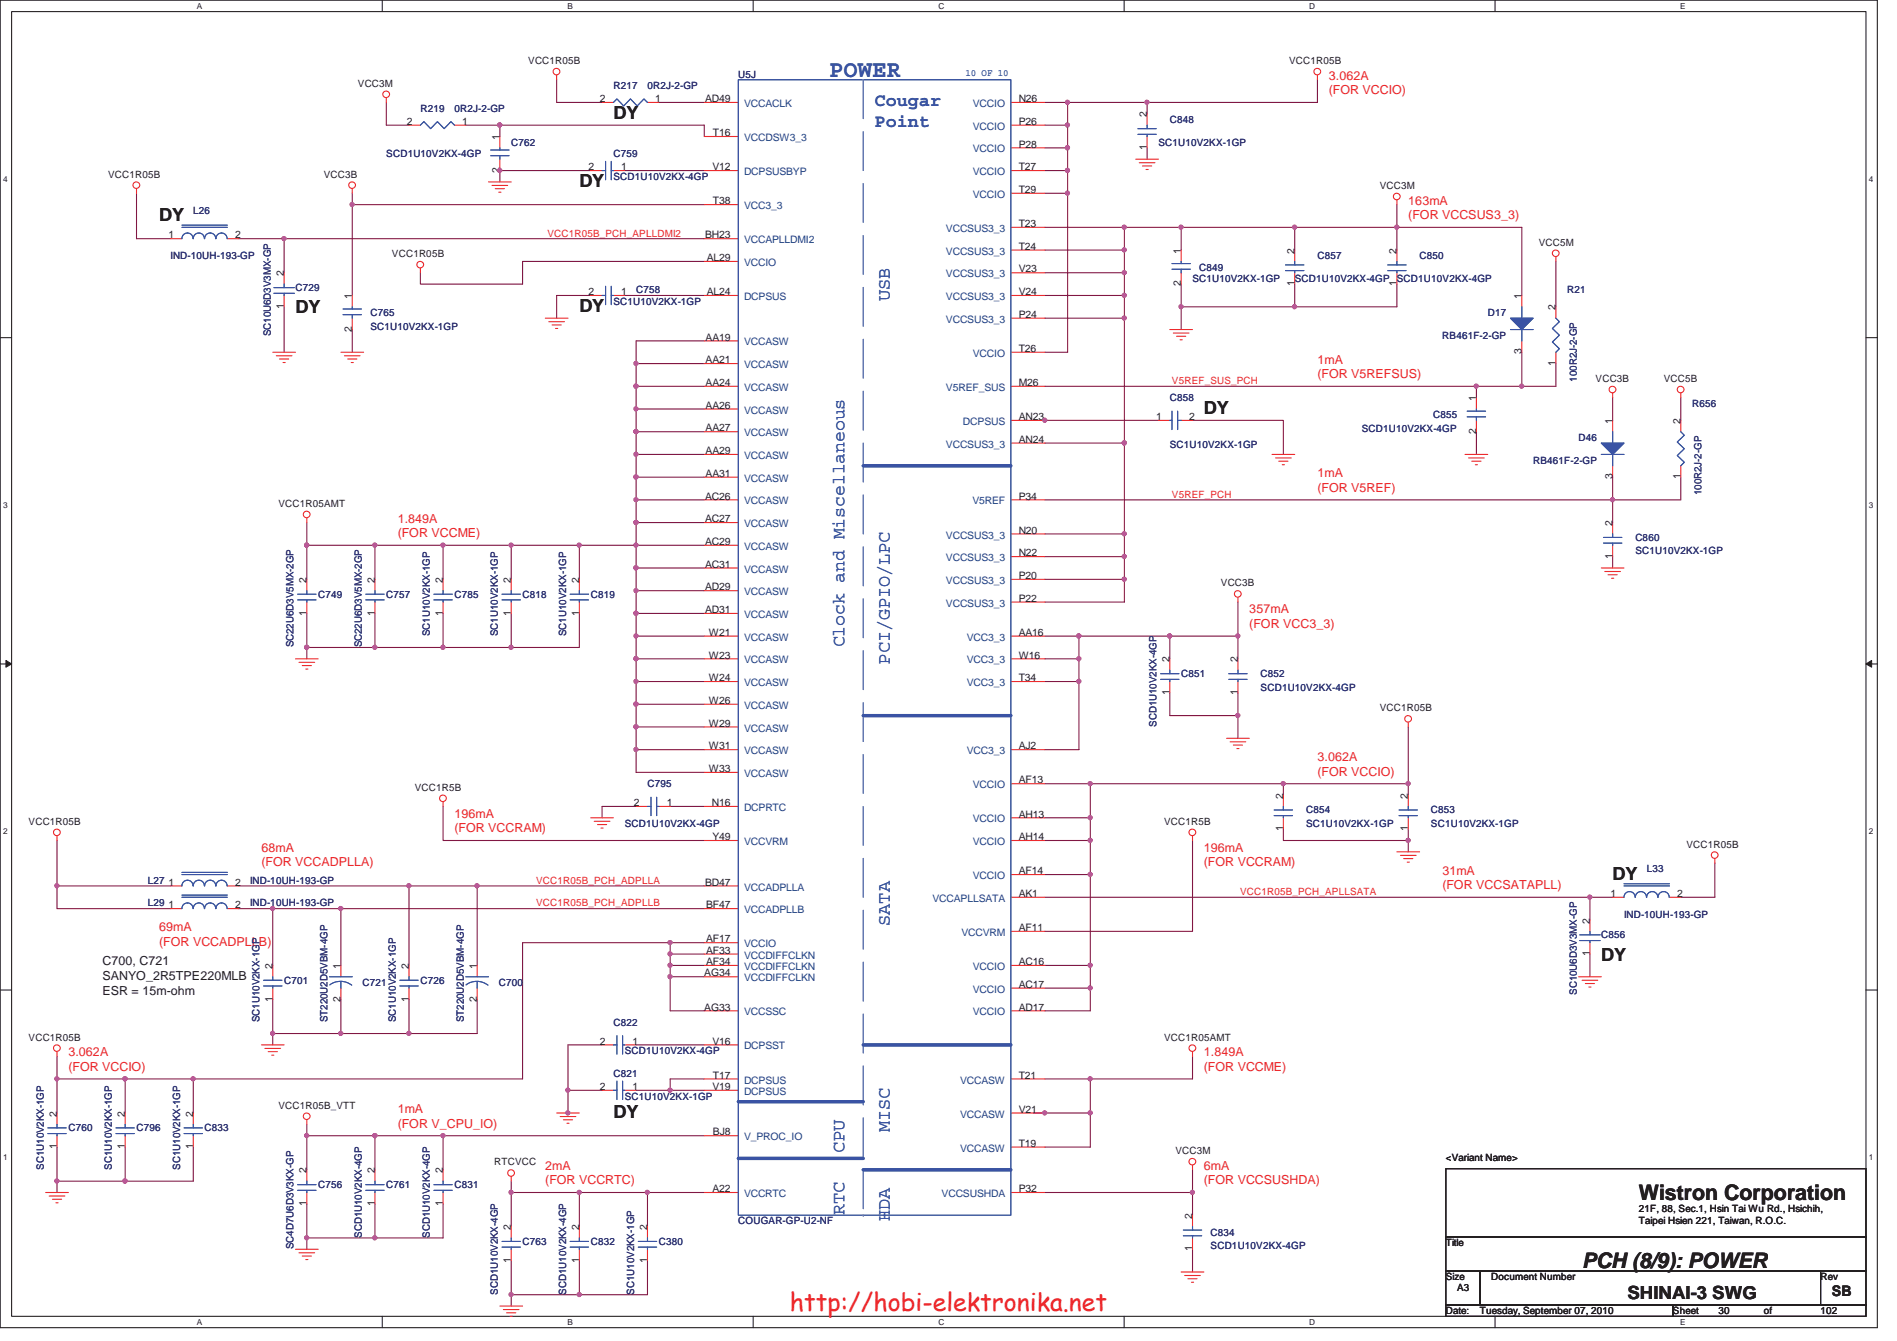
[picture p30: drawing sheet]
<svg xmlns="http://www.w3.org/2000/svg" width="297mm" height="210mm" viewBox="0 0 297 210" stroke-linecap="round" stroke-linejoin="round" font-family="sans-serif">
<defs><g id="words">
<text font-size="3.9" fill="#ed2024" x="123.7" y="205.2">http://hobi-elektronika.net</text>
<text font-size="3.7" fill="#3a53a4" x="129.8" y="12.1">POWER</text>
<g font-size="3.3" fill="#231f20">
<text x="256.6" y="187.9">Wistron Corporation</text>
<text x="247.7" y="198.5">PCH (8/9): POWER</text>
</g>
<g font-size="2.8" fill="#3a53a4">
<text x="136.9" y="16.6">Cougar</text>
<text x="136.9" y="19.8">Point</text>
<text x="139.4" y="47.2" transform="rotate(-90 139.4 47.2)">USB</text>
<text x="132.2" y="101.4" transform="rotate(-90 132.2 101.4)">Clock and Miscellaneous</text>
<text x="139.4" y="104.1" transform="rotate(-90 139.4 104.1)">PCI/GPIO/LPC</text>
<text x="139.4" y="144.9" transform="rotate(-90 139.4 144.9)">SATA</text>
<text x="139.4" y="177.3" transform="rotate(-90 139.4 177.3)">MISC</text>
<text x="132.2" y="180.5" transform="rotate(-90 132.2 180.5)">CPU</text>
<text x="132.2" y="190.3" transform="rotate(-90 132.2 190.3)">RTC</text>
<text x="139.4" y="191.2" transform="rotate(-90 139.4 191.2)">HDA</text>
</g>
<g font-size="2.8" fill="#231f20">
<text x="96.1" y="18.7">DY</text>
<text x="90.7" y="29.3">DY</text>
<text x="24.9" y="34.7">DY</text>
<text x="46.3" y="49.1">DY</text>
<text x="90.7" y="48.9">DY</text>
<text x="188.5" y="64.9">DY</text>
<text x="252.5" y="137.8">DY</text>
<text x="250.7" y="150.4">DY</text>
<text x="96.1" y="175.1">DY</text>
<text x="254.8" y="203.4">SHINAI-3 SWG</text>
</g>
<text font-size="2.3" fill="#231f20" x="286.8" y="202.9">SB</text>
<g font-size="1.9" fill="#ec2426">
<text x="208.1" y="12.5">3.062A</text>
<text x="208.1" y="14.8">(FOR VCCIO)</text>
<text x="220.5" y="32">163mA</text>
<text x="220.5" y="34.3">(FOR VCCSUS3_3)</text>
<text x="206.3" y="56.9">1mA</text>
<text x="206.3" y="59.2">(FOR V5REFSUS)</text>
<text x="206.3" y="74.7">1mA</text>
<text x="206.3" y="77">(FOR V5REF)</text>
<text x="62.3" y="81.8">1.849A</text>
<text x="62.3" y="84.1">(FOR VCCME)</text>
<text x="195.6" y="96.1">357mA</text>
<text x="195.6" y="98.3">(FOR VCC3_3)</text>
<text x="206.3" y="119.2">3.062A</text>
<text x="206.3" y="121.5">(FOR VCCIO)</text>
<text x="71.2" y="128.1">196mA</text>
<text x="71.2" y="130.3">(FOR VCCRAM)</text>
<text x="40.9" y="133.4">68mA</text>
<text x="40.9" y="135.7">(FOR VCCADPLLA)</text>
<text x="188.5" y="133.4">196mA</text>
<text x="188.5" y="135.7">(FOR VCCRAM)</text>
<text x="225.8" y="136.9">31mA</text>
<text x="225.8" y="139.2">(FOR VCCSATAPLL)</text>
<text x="24.9" y="145.8">69mA</text>
<text x="24.9" y="148.1">(FOR VCCADPLLB)</text>
<text x="10.7" y="165.4">3.062A</text>
<text x="10.7" y="167.7">(FOR VCCIO)</text>
<text x="188.5" y="165.4">1.849A</text>
<text x="188.5" y="167.7">(FOR VCCME)</text>
<text x="62.3" y="174.3">1mA</text>
<text x="62.3" y="176.6">(FOR V_CPU_IO)</text>
<text x="85.4" y="183.2">2mA</text>
<text x="85.4" y="185.5">(FOR VCCRTC)</text>
<text x="188.5" y="183.2">6mA</text>
<text x="188.5" y="185.5">(FOR VCCSUSHDA)</text>
</g>
<g font-size="1.9" fill="#231f20">
<text x="16" y="151.2">C700, C721</text>
<text x="16" y="153.5">SANYO_2R5TPE220MLB</text>
<text x="16" y="155.7">ESR = 15m-ohm</text>
</g>
<g font-size="1.6" fill="#231f20">
<text x="82.7" y="10">VCC1R05B</text>
<text x="201.8" y="10">VCC1R05B</text>
<text x="56" y="13.6">VCC3M</text>
<text x="93.9" y="16">2</text>
<text x="102.6" y="16">1</text>
<text x="110.4" y="16">AD49</text>
<text x="159.5" y="16">N26</text>
<text x="63.7" y="19.6">2</text>
<text x="72.4" y="19.6">1</text>
<text x="78.2" y="21.9" transform="rotate(-90 78.2 21.9)">1</text>
<text x="111.6" y="21.3">T16</text>
<text x="159.5" y="19.6">P26</text>
<text x="159.5" y="23.1">P28</text>
<text x="179.6" y="23.5" transform="rotate(-90 179.6 23.5)">1</text>
<text x="179.6" y="18.4" transform="rotate(-90 179.6 18.4)">2</text>
<text x="16.9" y="27.8">VCC1R05B</text>
<text x="50.7" y="27.8">VCC3B</text>
<text x="78.2" y="27" transform="rotate(-90 78.2 27)">2</text>
<text x="92.2" y="26.7">2</text>
<text x="97.3" y="26.7">1</text>
<text x="111.5" y="26.7">V12</text>
<text x="159.5" y="26.7">T27</text>
<text x="216.1" y="29.6">VCC3M</text>
<text x="111.6" y="32">T38</text>
<text x="159.5" y="30.2">T29</text>
<text x="159.5" y="35.6">T23</text>
<text x="26.4" y="37.3">1</text>
<text x="36.8" y="37.3">2</text>
<text x="61.4" y="40.3">VCC1R05B</text>
<text x="110.4" y="37.3">BH23</text>
<text x="110.7" y="40.9">AL29</text>
<text x="159.5" y="39.1">T24</text>
<text x="184.9" y="39.7" transform="rotate(-90 184.9 39.7)">1</text>
<text x="202.7" y="39.7" transform="rotate(-90 202.7 39.7)">2</text>
<text x="218.7" y="39.7" transform="rotate(-90 218.7 39.7)">2</text>
<text x="241" y="38.5">VCC5M</text>
<text x="44.4" y="43.3" transform="rotate(-90 44.4 43.3)">2</text>
<text x="55.1" y="46.8" transform="rotate(-90 55.1 46.8)">1</text>
<text x="92.2" y="46.2">2</text>
<text x="97.3" y="46.2">1</text>
<text x="110.7" y="46.2">AL24</text>
<text x="159.5" y="46.2">V24</text>
<text x="159.5" y="42.7">V23</text>
<text x="184.9" y="44.8" transform="rotate(-90 184.9 44.8)">2</text>
<text x="202.7" y="44.8" transform="rotate(-90 202.7 44.8)">1</text>
<text x="218.7" y="44.8" transform="rotate(-90 218.7 44.8)">1</text>
<text x="238.2" y="46.8" transform="rotate(-90 238.2 46.8)">1</text>
<text x="44.4" y="48.4" transform="rotate(-90 44.4 48.4)">1</text>
<text x="55.1" y="51.9" transform="rotate(-90 55.1 51.9)">2</text>
<text x="110.5" y="53.3">AA19</text>
<text x="159.5" y="49.8">P24</text>
<text x="243.6" y="48.6" transform="rotate(-90 243.6 48.6)">2</text>
<text x="110.5" y="56.9">AA21</text>
<text x="159.5" y="55.1">T26</text>
<text x="238.2" y="55.5" transform="rotate(-90 238.2 55.5)">3</text>
<text x="243.6" y="57.3" transform="rotate(-90 243.6 57.3)">1</text>
<text x="249.8" y="59.8">VCC3B</text>
<text x="260.5" y="59.8">VCC5B</text>
<text x="110.5" y="60.4">AA24</text>
<text x="110.5" y="64">AA26</text>
<text x="159.5" y="65.8">AN23</text>
<text x="159.5" y="60.4">M26</text>
<text x="181.1" y="65.8">1</text>
<text x="186.2" y="65.8">2</text>
<text x="231.1" y="62.8" transform="rotate(-90 231.1 62.8)">1</text>
<text x="110.5" y="67.6">AA27</text>
<text x="110.5" y="71.1">AA29</text>
<text x="159.5" y="69.3">AN24</text>
<text x="231.1" y="67.9" transform="rotate(-90 231.1 67.9)">2</text>
<text x="252.5" y="66.4" transform="rotate(-90 252.5 66.4)">1</text>
<text x="263.1" y="66.4" transform="rotate(-90 263.1 66.4)">2</text>
<text x="110.5" y="74.7">AA31</text>
<text x="252.5" y="75.1" transform="rotate(-90 252.5 75.1)">3</text>
<text x="263.1" y="75.1" transform="rotate(-90 263.1 75.1)">1</text>
<text x="43.6" y="79.4">VCC1R05AMT</text>
<text x="110.4" y="78.2">AC26</text>
<text x="110.4" y="81.8">AC27</text>
<text x="159.5" y="78.2">P34</text>
<text x="159.5" y="83.6">N20</text>
<text x="252.5" y="82.4" transform="rotate(-90 252.5 82.4)">2</text>
<text x="110.4" y="85.3">AC29</text>
<text x="110.4" y="88.9">AC31</text>
<text x="159.5" y="87.1">N22</text>
<text x="252.5" y="87.5" transform="rotate(-90 252.5 87.5)">1</text>
<text x="48" y="91.3" transform="rotate(-90 48 91.3)">2</text>
<text x="58.7" y="91.3" transform="rotate(-90 58.7 91.3)">2</text>
<text x="69.3" y="91.3" transform="rotate(-90 69.3 91.3)">2</text>
<text x="80" y="91.3" transform="rotate(-90 80 91.3)">2</text>
<text x="90.7" y="91.3" transform="rotate(-90 90.7 91.3)">2</text>
<text x="110.4" y="92.5">AD29</text>
<text x="159.5" y="90.7">P20</text>
<text x="159.5" y="94.2">P22</text>
<text x="191.2" y="91.8">VCC3B</text>
<text x="48" y="96.4" transform="rotate(-90 48 96.4)">1</text>
<text x="58.7" y="96.4" transform="rotate(-90 58.7 96.4)">1</text>
<text x="69.3" y="96.4" transform="rotate(-90 69.3 96.4)">1</text>
<text x="80" y="96.4" transform="rotate(-90 80 96.4)">1</text>
<text x="90.7" y="96.4" transform="rotate(-90 90.7 96.4)">1</text>
<text x="110.4" y="96">AD31</text>
<text x="111" y="99.6">W21</text>
<text x="159.5" y="99.6">AA16</text>
<text x="111" y="103.1">W23</text>
<text x="111" y="106.7">W24</text>
<text x="159.5" y="106.7">T34</text>
<text x="159.5" y="103.1">W16</text>
<text x="183.1" y="103.7" transform="rotate(-90 183.1 103.7)">2</text>
<text x="193.8" y="103.7" transform="rotate(-90 193.8 103.7)">2</text>
<text x="111" y="110.2">W26</text>
<text x="111" y="113.8">W29</text>
<text x="183.1" y="108.8" transform="rotate(-90 183.1 108.8)">1</text>
<text x="193.8" y="108.8" transform="rotate(-90 193.8 108.8)">1</text>
<text x="216.1" y="111.4">VCC1R05B</text>
<text x="111" y="117.3">W31</text>
<text x="159.5" y="117.3">AJ2</text>
<text x="64.9" y="123.8">VCC1R5B</text>
<text x="111" y="120.9">W33</text>
<text x="159.5" y="122.7">AF13</text>
<text x="200.9" y="125" transform="rotate(-90 200.9 125)">2</text>
<text x="220.5" y="125" transform="rotate(-90 220.5 125)">2</text>
<text x="4.5" y="129.2">VCC1R05B</text>
<text x="99.3" y="126.2">2</text>
<text x="104.4" y="126.2">1</text>
<text x="111.5" y="126.2">N16</text>
<text x="111.5" y="131.6">Y49</text>
<text x="159.5" y="128">AH13</text>
<text x="159.5" y="131.6">AH14</text>
<text x="182.3" y="129.2">VCC1R5B</text>
<text x="200.9" y="130.2" transform="rotate(-90 200.9 130.2)">1</text>
<text x="220.5" y="130.2" transform="rotate(-90 220.5 130.2)">1</text>
<text x="159.5" y="136.9">AF14</text>
<text x="264.1" y="132.7">VCC1R05B</text>
<text x="26.4" y="138.7">1</text>
<text x="26.4" y="142.2">1</text>
<text x="36.8" y="138.7">2</text>
<text x="36.8" y="142.2">2</text>
<text x="110.4" y="138.7">BD47</text>
<text x="110.6" y="142.2">BF47</text>
<text x="159.5" y="140.5">AK1</text>
<text x="252.2" y="140.5">1</text>
<text x="262.6" y="140.5">2</text>
<text x="110.6" y="149.3">AF33</text>
<text x="110.6" y="147.6">AF17</text>
<text x="159.5" y="145.8">AF11</text>
<text x="248.9" y="149.7" transform="rotate(-90 248.9 149.7)">1</text>
<text x="248.9" y="144.6" transform="rotate(-90 248.9 144.6)">2</text>
<text x="42.7" y="151.7" transform="rotate(-90 42.7 151.7)">2</text>
<text x="53.3" y="151.7" transform="rotate(-90 53.3 151.7)">1</text>
<text x="64" y="151.7" transform="rotate(-90 64 151.7)">2</text>
<text x="74.7" y="151.7" transform="rotate(-90 74.7 151.7)">1</text>
<text x="110.3" y="152.9">AG34</text>
<text x="110.6" y="151.1">AF34</text>
<text x="159.5" y="151.1">AC16</text>
<text x="159.5" y="154.7">AC17</text>
<text x="42.7" y="156.8" transform="rotate(-90 42.7 156.8)">1</text>
<text x="53.3" y="156.8" transform="rotate(-90 53.3 156.8)">2</text>
<text x="64" y="156.8" transform="rotate(-90 64 156.8)">1</text>
<text x="74.7" y="156.8" transform="rotate(-90 74.7 156.8)">2</text>
<text x="110.3" y="158.2">AG33</text>
<text x="159.5" y="158.2">AD17</text>
<text x="4.5" y="162.9">VCC1R05B</text>
<text x="93.9" y="163.6">2</text>
<text x="99.1" y="163.6">1</text>
<text x="111.5" y="163.6">V16</text>
<text x="182.3" y="162.9">VCC1R05AMT</text>
<text x="43.6" y="173.6">VCC1R05B_VTT</text>
<text x="93.9" y="170.7">2</text>
<text x="99.1" y="170.7">1</text>
<text x="111.5" y="170.7">V19</text>
<text x="111.6" y="168.9">T17</text>
<text x="159.5" y="168.9">T21</text>
<text x="8.9" y="180" transform="rotate(-90 8.9 180)">1</text>
<text x="8.9" y="174.8" transform="rotate(-90 8.9 174.8)">2</text>
<text x="19.6" y="180" transform="rotate(-90 19.6 180)">1</text>
<text x="19.6" y="174.8" transform="rotate(-90 19.6 174.8)">2</text>
<text x="30.2" y="180" transform="rotate(-90 30.2 180)">1</text>
<text x="30.2" y="174.8" transform="rotate(-90 30.2 174.8)">2</text>
<text x="111.6" y="177.8">BJ8</text>
<text x="159.5" y="174.2">V21</text>
<text x="159.5" y="179.6">T19</text>
<text x="48" y="183.7" transform="rotate(-90 48 183.7)">2</text>
<text x="58.7" y="183.7" transform="rotate(-90 58.7 183.7)">2</text>
<text x="69.3" y="183.7" transform="rotate(-90 69.3 183.7)">2</text>
<text x="77.4" y="182.5">RTCVCC</text>
<text x="184.1" y="180.7">VCC3M</text>
<text x="226.4" y="181.8">&lt;Variant Name&gt;</text>
<text x="48" y="188.8" transform="rotate(-90 48 188.8)">1</text>
<text x="58.7" y="188.8" transform="rotate(-90 58.7 188.8)">1</text>
<text x="69.3" y="188.8" transform="rotate(-90 69.3 188.8)">1</text>
<text x="111.5" y="186.7">A22</text>
<text x="159.5" y="186.7">P32</text>
<text x="186.7" y="190.8" transform="rotate(-90 186.7 190.8)">2</text>
<text x="256.6" y="189.8">21F, 88, Sec.1, Hsin Tai Wu Rd., Hsichih,</text>
<text x="256.6" y="191.6">Taipei Hsien 221, Taiwan, R.O.C.</text>
<text x="80" y="197.7" transform="rotate(-90 80 197.7)">1</text>
<text x="80" y="192.6" transform="rotate(-90 80 192.6)">2</text>
<text x="90.7" y="197.7" transform="rotate(-90 90.7 197.7)">1</text>
<text x="90.7" y="192.6" transform="rotate(-90 90.7 192.6)">2</text>
<text x="101.3" y="197.7" transform="rotate(-90 101.3 197.7)">1</text>
<text x="101.3" y="192.6" transform="rotate(-90 101.3 192.6)">2</text>
<text x="186.7" y="196" transform="rotate(-90 186.7 196)">1</text>
<text x="226.4" y="195.1">Title</text>
<text x="226.4" y="200.4">Size</text>
<text x="228.2" y="202.2">A3</text>
<text x="233.5" y="200.4">Document Number</text>
<text x="285.1" y="200.4">Rev</text>
<text x="226.4" y="205.8">Date:</text>
<text x="231.7" y="205.8">Tuesday, September 07, 2010</text>
<text x="262" y="205.8">Sheet</text>
<text x="269.1" y="205.8">30</text>
<text x="276.2" y="205.8">of</text>
<text x="285.1" y="205.8">102</text>
</g>
<text font-size="1.6" fill="#3a53a4" x="151.2" y="11.9">10 OF 10</text>
<g font-size="1.6" fill="#2d2d72">
<text x="65.8" y="17.5">R219</text>
<text x="71.2" y="17.5">0R2J-2-GP</text>
<text x="96.1" y="13.9">R217</text>
<text x="101.4" y="13.9">0R2J-2-GP</text>
<text x="115.6" y="12.1">U5J</text>
<text x="80" y="22.8">C762</text>
<text x="181.4" y="22.8">SC1U10V2KX-1GP</text>
<text x="183.2" y="19.3">C848</text>
<text x="60.5" y="24.6">SCD1U10V2KX-4GP</text>
<text x="96.1" y="24.6">C759</text>
<text x="96.1" y="28.1">SCD1U10V2KX-4GP</text>
<text x="30.3" y="33.5">L26</text>
<text x="26.7" y="40.6">IND-10UH-193-GP</text>
<text x="206.3" y="40.6">C857</text>
<text x="222.3" y="40.6">C850</text>
<text x="46.3" y="45.6">C729</text>
<text x="96.1" y="47.7">SC1U10V2KX-1GP</text>
<text x="99.6" y="45.9">C758</text>
<text x="186.7" y="44.1">SC1U10V2KX-1GP</text>
<text x="187.8" y="42.4">C849</text>
<text x="202.7" y="44.1">SCD1U10V2KX-4GP</text>
<text x="218.7" y="44.1">SCD1U10V2KX-4GP</text>
<text x="245.4" y="45.9">R21</text>
<text x="42.4" y="52.7" transform="rotate(-90 42.4 52.7)">SC10U6D3V3MX-GP</text>
<text x="58" y="49.5">C765</text>
<text x="58" y="51.6">SC1U10V2KX-1GP</text>
<text x="225.8" y="53">RB461F-2-GP</text>
<text x="233" y="49.5">D17</text>
<text x="246.9" y="59.8" transform="rotate(-90 246.9 59.8)">100R2J-2-GP</text>
<text x="183.2" y="62.8">C858</text>
<text x="224.4" y="65.5">C855</text>
<text x="265" y="63.7">R656</text>
<text x="183.2" y="70.1">SC1U10V2KX-1GP</text>
<text x="213.2" y="67.6">SCD1U10V2KX-4GP</text>
<text x="247.2" y="69">D46</text>
<text x="240.1" y="72.6">RB461F-2-GP</text>
<text x="266.4" y="77.6" transform="rotate(-90 266.4 77.6)">100R2J-2-GP</text>
<text x="256.1" y="84.7">C860</text>
<text x="256.1" y="86.8">SC1U10V2KX-1GP</text>
<text x="49.8" y="93.6">C749</text>
<text x="60.5" y="93.6">C757</text>
<text x="71.2" y="93.6">C785</text>
<text x="81.8" y="93.6">C818</text>
<text x="92.5" y="93.6">C819</text>
<text x="46" y="101.4" transform="rotate(-90 46 101.4)">SC22U6D3V5MX-2GP</text>
<text x="56.6" y="101.4" transform="rotate(-90 56.6 101.4)">SC22U6D3V5MX-2GP</text>
<text x="67.3" y="99.6" transform="rotate(-90 67.3 99.6)">SC1U10V2KX-1GP</text>
<text x="78" y="99.6" transform="rotate(-90 78 99.6)">SC1U10V2KX-1GP</text>
<text x="88.6" y="99.6" transform="rotate(-90 88.6 99.6)">SC1U10V2KX-1GP</text>
<text x="185" y="106">C851</text>
<text x="197.4" y="106">C852</text>
<text x="181.1" y="113.8" transform="rotate(-90 181.1 113.8)">SCD1U10V2KX-4GP</text>
<text x="197.4" y="108.2">SCD1U10V2KX-4GP</text>
<text x="101.4" y="123.3">C795</text>
<text x="97.8" y="129.5">SCD1U10V2KX-4GP</text>
<text x="204.5" y="127.4">C854</text>
<text x="204.5" y="129.5">SC1U10V2KX-1GP</text>
<text x="224.1" y="127.4">C853</text>
<text x="224.1" y="129.5">SC1U10V2KX-1GP</text>
<text x="257.8" y="136.6">L33</text>
<text x="23.2" y="138.4">L27</text>
<text x="23.2" y="141.9">L29</text>
<text x="39.2" y="138.4">IND-10UH-193-GP</text>
<text x="39.2" y="141.9">IND-10UH-193-GP</text>
<text x="254.3" y="143.7">IND-10UH-193-GP</text>
<text x="250.7" y="146.9">C856</text>
<text x="44.5" y="154">C701</text>
<text x="56.8" y="154.4">C721</text>
<text x="65.8" y="154">C726</text>
<text x="78.1" y="154.4">C700</text>
<text x="246.9" y="155.8" transform="rotate(-90 246.9 155.8)">SC10U6D3V3MX-GP</text>
<text x="40.6" y="160.1" transform="rotate(-90 40.6 160.1)">SC1U10V2KX-1GP</text>
<text x="51.3" y="160.1" transform="rotate(-90 51.3 160.1)">ST220U2D5VBM-4GP</text>
<text x="62" y="160.1" transform="rotate(-90 62 160.1)">SC1U10V2KX-1GP</text>
<text x="72.6" y="160.1" transform="rotate(-90 72.6 160.1)">ST220U2D5VBM-4GP</text>
<text x="96.1" y="160.6">C822</text>
<text x="97.8" y="165.1">SCD1U10V2KX-4GP</text>
<text x="96.1" y="168.6">C821</text>
<text x="97.8" y="172.2">SC1U10V2KX-1GP</text>
<text x="10.7" y="177.2">C760</text>
<text x="21.4" y="177.2">C796</text>
<text x="32" y="177.2">C833</text>
<text x="6.9" y="183.2" transform="rotate(-90 6.9 183.2)">SC1U10V2KX-1GP</text>
<text x="17.5" y="183.2" transform="rotate(-90 17.5 183.2)">SC1U10V2KX-1GP</text>
<text x="28.2" y="183.2" transform="rotate(-90 28.2 183.2)">SC1U10V2KX-1GP</text>
<text x="49.8" y="186.1">C756</text>
<text x="60.5" y="186.1">C761</text>
<text x="71.2" y="186.1">C831</text>
<text x="115.6" y="191.7">COUGAR-GP-U2-NF</text>
<text x="46" y="195.6" transform="rotate(-90 46 195.6)">SC4D7U6D3V3KX-GP</text>
<text x="56.6" y="193.8" transform="rotate(-90 56.6 193.8)">SCD1U10V2KX-4GP</text>
<text x="67.3" y="193.8" transform="rotate(-90 67.3 193.8)">SCD1U10V2KX-4GP</text>
<text x="81.8" y="194.9">C763</text>
<text x="92.5" y="194.9">C832</text>
<text x="103.2" y="194.9">C380</text>
<text x="189.6" y="193.5">C834</text>
<text x="189.6" y="195.6">SCD1U10V2KX-4GP</text>
<text x="78" y="202.7" transform="rotate(-90 78 202.7)">SCD1U10V2KX-4GP</text>
<text x="88.6" y="202.7" transform="rotate(-90 88.6 202.7)">SCD1U10V2KX-4GP</text>
<text x="99.3" y="202.7" transform="rotate(-90 99.3 202.7)">SC1U10V2KX-1GP</text>
</g>
<g font-size="1.6" fill="#1d437e">
<text x="116.5" y="16.8">VCCACLK</text>
<text x="152.3" y="16.8">VCCIO</text>
<text x="116.5" y="22.1">VCCDSW3_3</text>
<text x="152.3" y="20.3">VCCIO</text>
<text x="152.3" y="23.9">VCCIO</text>
<text x="116.5" y="27.4">DCPSUSBYP</text>
<text x="152.3" y="27.4">VCCIO</text>
<text x="116.5" y="32.8">VCC3_3</text>
<text x="152.3" y="31">VCCIO</text>
<text x="116.5" y="41.7">VCCIO</text>
<text x="116.5" y="38.1">VCCAPLLDMI2</text>
<text x="148.1" y="39.9">VCCSUS3_3</text>
<text x="148.1" y="36.3">VCCSUS3_3</text>
<text x="116.5" y="47">DCPSUS</text>
<text x="148.1" y="47">VCCSUS3_3</text>
<text x="148.1" y="43.4">VCCSUS3_3</text>
<text x="148.1" y="50.5">VCCSUS3_3</text>
<text x="116.5" y="54.1">VCCASW</text>
<text x="116.5" y="57.7">VCCASW</text>
<text x="152.3" y="55.9">VCCIO</text>
<text x="116.5" y="61.2">VCCASW</text>
<text x="116.5" y="64.8">VCCASW</text>
<text x="148.1" y="61.2">V5REF_SUS</text>
<text x="116.5" y="68.3">VCCASW</text>
<text x="116.5" y="71.9">VCCASW</text>
<text x="148.1" y="70.1">VCCSUS3_3</text>
<text x="150.8" y="66.5">DCPSUS</text>
<text x="116.5" y="75.4">VCCASW</text>
<text x="116.5" y="79">VCCASW</text>
<text x="116.5" y="82.5">VCCASW</text>
<text x="152.3" y="79">V5REF</text>
<text x="116.5" y="86.1">VCCASW</text>
<text x="116.5" y="89.7">VCCASW</text>
<text x="148.1" y="84.3">VCCSUS3_3</text>
<text x="148.1" y="87.9">VCCSUS3_3</text>
<text x="116.5" y="93.2">VCCASW</text>
<text x="148.1" y="91.4">VCCSUS3_3</text>
<text x="148.1" y="95">VCCSUS3_3</text>
<text x="116.5" y="96.8">VCCASW</text>
<text x="116.5" y="100.3">VCCASW</text>
<text x="151.4" y="100.3">VCC3_3</text>
<text x="116.5" y="103.9">VCCASW</text>
<text x="116.5" y="107.4">VCCASW</text>
<text x="151.4" y="107.4">VCC3_3</text>
<text x="151.4" y="103.9">VCC3_3</text>
<text x="116.5" y="111">VCCASW</text>
<text x="116.5" y="114.6">VCCASW</text>
<text x="116.5" y="118.1">VCCASW</text>
<text x="151.4" y="118.1">VCC3_3</text>
<text x="116.5" y="121.7">VCCASW</text>
<text x="152.3" y="123.4">VCCIO</text>
<text x="116.5" y="127">DCPRTC</text>
<text x="152.3" y="128.8">VCCIO</text>
<text x="116.5" y="132.3">VCCVRM</text>
<text x="152.3" y="137.7">VCCIO</text>
<text x="152.3" y="132.3">VCCIO</text>
<text x="116.5" y="143">VCCADPLLB</text>
<text x="116.5" y="139.4">VCCADPLLA</text>
<text x="146" y="141.2">VCCAPLLSATA</text>
<text x="116.5" y="148.3">VCCIO</text>
<text x="150.5" y="146.6">VCCVRM</text>
<text x="116.5" y="150.1">VCCDIFFCLKN</text>
<text x="116.5" y="151.9">VCCDIFFCLKN</text>
<text x="116.5" y="153.7">VCCDIFFCLKN</text>
<text x="152.3" y="151.9">VCCIO</text>
<text x="152.3" y="155.4">VCCIO</text>
<text x="116.5" y="159">VCCSSC</text>
<text x="152.3" y="159">VCCIO</text>
<text x="116.5" y="164.3">DCPSST</text>
<text x="116.5" y="169.7">DCPSUS</text>
<text x="116.5" y="171.4">DCPSUS</text>
<text x="150.3" y="169.7">VCCASW</text>
<text x="116.5" y="178.6">V_PROC_IO</text>
<text x="150.3" y="175">VCCASW</text>
<text x="150.3" y="180.3">VCCASW</text>
<text x="116.5" y="187.4">VCCRTC</text>
<text x="147.4" y="187.4">VCCSUSHDA</text>
</g>
<g font-size="1.6" fill="#ec2426">
<text x="85.7" y="37">VCC1R05B_PCH_APLLDMI2</text>
<text x="183.5" y="60.2">V5REF_SUS_PCH</text>
<text x="183.5" y="77.9">V5REF_PCH</text>
<text x="83.9" y="138.4">VCC1R05B_PCH_ADPLLA</text>
<text x="83.9" y="141.9">VCC1R05B_PCH_ADPLLB</text>
<text x="194.2" y="140.2">VCC1R05B_PCH_APLLSATA</text>
</g>
<g font-size="1.3" fill="#231f20">
<text x="30.8" y="1.4">A</text>
<text x="88.9" y="1.4">B</text>
<text x="146.9" y="1.4">C</text>
<text x="205" y="1.4">D</text>
<text x="263.1" y="1.4">E</text>
<text x=".5" y="28.5">4</text>
<text x="292.6" y="28.5">4</text>
<text x=".5" y="79.5">3</text>
<text x="292.6" y="79.5">3</text>
<text x=".5" y="130.6">2</text>
<text x="292.6" y="130.6">2</text>
<text x=".5" y="181.7">1</text>
<text x="292.6" y="181.7">1</text>
<text x="30.8" y="207.4">A</text>
<text x="88.9" y="207.4">B</text>
<text x="146.9" y="207.4">C</text>
<text x="205" y="207.4">D</text>
<text x="263.1" y="207.4">E</text>
</g>
</g></defs>
<path d="M0 0h294v207.9h-294zM1.8 1.8h290.4v204.3h-290.4z" fill="none" stroke="#231f20" stroke-width=".17"/>
<g fill="#fff">
<path d="M30.8 .2h.8v1.4h-.8z"/>
<path d="M30.8 206.3h.8v1.4h-.8z"/>
</g>
<path d="M59.9 0v1.8M59.9 206.1v1.8" fill="none" stroke="#231f20" stroke-width=".17"/>
<g fill="#fff">
<path d="M88.9 .2h.8v1.4h-.8z"/>
<path d="M88.9 206.3h.8v1.4h-.8z"/>
</g>
<path d="M117.9 0v1.8M117.9 206.1v1.8" fill="none" stroke="#231f20" stroke-width=".17"/>
<g fill="#fff">
<path d="M146.9 .2h.9v1.4h-.9z"/>
<path d="M146.9 206.3h.9v1.4h-.9z"/>
</g>
<path d="M176 0v1.8M176 206.1v1.8" fill="none" stroke="#231f20" stroke-width=".17"/>
<g fill="#fff">
<path d="M205 .2h.9v1.4h-.9z"/>
<path d="M205 206.3h.9v1.4h-.9z"/>
</g>
<path d="M234.1 0v1.8M234.1 206.1v1.8" fill="none" stroke="#231f20" stroke-width=".17"/>
<g fill="#fff">
<path d="M263.1 .2h.8v1.4h-.8z"/>
<path d="M263.1 206.3h.8v1.4h-.8z"/>
<path d="M.5 27.3h.7v1.4h-.7z"/>
<path d="M292.6 27.3h.7v1.4h-.7z"/>
<path d="M.5 78.4h.7v1.4h-.7z"/>
<path d="M292.6 78.4h.7v1.4h-.7z"/>
</g>
<path d="M0 52.9h1.8M292.2 52.9h1.8" fill="none" stroke="#231f20" stroke-width=".17"/>
<g fill="#fff">
<path d="M.5 129.5h.7v1.4h-.7z"/>
<path d="M292.6 129.5h.7v1.4h-.7z"/>
</g>
<path d="M0 104h1.8M292.2 104h1.8" fill="none" stroke="#231f20" stroke-width=".17"/>
<path d="M.9 103.4l.9 .6-.9 .5z" fill="#231f20"/>
<path d="M.9 103.4l.9 .6-.9 .5z" fill="none" stroke="#231f20" stroke-width=".16"/>
<path d="M292.2 104l.9-.6v1.1z" fill="#231f20"/>
<path d="M292.2 104l.9-.6v1.1z" fill="none" stroke="#231f20" stroke-width=".16"/>
<g fill="#fff">
<path d="M.5 180.5h.7v1.4h-.7z"/>
<path d="M292.6 180.5h.7v1.4h-.7z"/>
</g>
<path d="M0 155h1.8M292.2 155h1.8" fill="none" stroke="#231f20" stroke-width=".17"/>
<path d="M87.2 12.5v3.5h7.1M103.2 16h7.1M92.5 26.7h-14.2v1.8M97.8 26.7h12.5" fill="none" stroke="#7f1542" stroke-width=".17"/>
<circle cx="78.2" cy="26.7" r=".32" fill="#b8529f"/>
<circle cx="78.2" cy="26.7" r=".32" fill="none" stroke="#b8529f" stroke-width=".17"/>
<path d="M78.3 19.6h32" fill="none" stroke="#7f1542" stroke-width=".17"/>
<circle cx="78.2" cy="19.6" r=".32" fill="#b8529f"/>
<circle cx="78.2" cy="19.6" r=".32" fill="none" stroke="#b8529f" stroke-width=".17"/>
<path d="M72.9 19.6h5.4v1.8" fill="none" stroke="#7f1542" stroke-width=".17"/>
<circle cx="78.2" cy="19.6" r=".32" fill="#b8529f"/>
<circle cx="78.2" cy="19.6" r=".32" fill="none" stroke="#b8529f" stroke-width=".17"/>
<path d="M60.5 16v3.6h3.5M55.2 32h55.1" fill="none" stroke="#7f1542" stroke-width=".17"/>
<circle cx="55.1" cy="32" r=".32" fill="#b8529f"/>
<circle cx="55.1" cy="32" r=".32" fill="none" stroke="#b8529f" stroke-width=".17"/>
<path d="M44.5 37.4h65.8M55.2 30.3v16M55.2 51.6v3.6" fill="none" stroke="#7f1542" stroke-width=".17"/>
<circle cx="44.5" cy="37.4" r=".32" fill="#b8529f"/>
<circle cx="44.5" cy="37.4" r=".32" fill="none" stroke="#b8529f" stroke-width=".17"/>
<path d="M21.4 30.3v7.1h5.3M37.4 37.4h7.1v5.3M44.5 48v7.2M92.5 46.3h-5.3v3.5M97.8 46.3h12.5M110.3 40.9h-28.5v3.6h-16v-1.8M48 81.8v3.6M48 96.1v5.3M69.4 101.4h10.6" fill="none" stroke="#7f1542" stroke-width=".17"/>
<circle cx="80" cy="101.4" r=".32" fill="#b8529f"/>
<circle cx="80" cy="101.4" r=".32" fill="none" stroke="#b8529f" stroke-width=".17"/>
<circle cx="69.4" cy="101.4" r=".32" fill="#b8529f"/>
<circle cx="69.4" cy="101.4" r=".32" fill="none" stroke="#b8529f" stroke-width=".17"/>
<path d="M48 85.4v5.3" fill="none" stroke="#7f1542" stroke-width=".17"/>
<circle cx="48" cy="85.4" r=".32" fill="#b8529f"/>
<circle cx="48" cy="85.4" r=".32" fill="none" stroke="#b8529f" stroke-width=".17"/>
<path d="M48 85.4h10.7v5.3" fill="none" stroke="#7f1542" stroke-width=".17"/>
<circle cx="48" cy="85.4" r=".32" fill="#b8529f"/>
<circle cx="48" cy="85.4" r=".32" fill="none" stroke="#b8529f" stroke-width=".17"/>
<path d="M58.7 85.4h10.7v5.3" fill="none" stroke="#7f1542" stroke-width=".17"/>
<circle cx="58.7" cy="85.4" r=".32" fill="#b8529f"/>
<circle cx="58.7" cy="85.4" r=".32" fill="none" stroke="#b8529f" stroke-width=".17"/>
<path d="M80 85.4v5.3M80 96.1v5.3M48 101.4v1.8" fill="none" stroke="#7f1542" stroke-width=".17"/>
<circle cx="48" cy="101.4" r=".32" fill="#b8529f"/>
<circle cx="48" cy="101.4" r=".32" fill="none" stroke="#b8529f" stroke-width=".17"/>
<path d="M58.7 96.1v5.3h-10.7" fill="none" stroke="#7f1542" stroke-width=".17"/>
<circle cx="48" cy="101.4" r=".32" fill="#b8529f"/>
<circle cx="48" cy="101.4" r=".32" fill="none" stroke="#b8529f" stroke-width=".17"/>
<path d="M110.3 53.4h-10.7v3.5M69.4 96.1v5.3M99.6 106.7h10.7M99.6 117.4v3.5h10.7" fill="none" stroke="#7f1542" stroke-width=".17"/>
<circle cx="99.6" cy="117.4" r=".32" fill="#b8529f"/>
<circle cx="99.6" cy="117.4" r=".32" fill="none" stroke="#b8529f" stroke-width=".17"/>
<path d="M99.6 113.8h10.7" fill="none" stroke="#7f1542" stroke-width=".17"/>
<circle cx="99.6" cy="113.8" r=".32" fill="#b8529f"/>
<circle cx="99.6" cy="113.8" r=".32" fill="none" stroke="#b8529f" stroke-width=".17"/>
<path d="M99.6 117.4h10.7M99.6 106.7v3.6" fill="none" stroke="#7f1542" stroke-width=".17"/>
<circle cx="99.6" cy="106.7" r=".32" fill="#b8529f"/>
<circle cx="99.6" cy="106.7" r=".32" fill="none" stroke="#b8529f" stroke-width=".17"/>
<path d="M99.6 96.1h10.7" fill="none" stroke="#7f1542" stroke-width=".17"/>
<circle cx="99.6" cy="96" r=".32" fill="#b8529f"/>
<circle cx="99.6" cy="96" r=".32" fill="none" stroke="#b8529f" stroke-width=".17"/>
<path d="M99.6 92.5h10.7M99.6 103.2h10.7" fill="none" stroke="#7f1542" stroke-width=".17"/>
<circle cx="99.6" cy="103.1" r=".32" fill="#b8529f"/>
<circle cx="99.6" cy="103.1" r=".32" fill="none" stroke="#b8529f" stroke-width=".17"/>
<path d="M99.6 99.6h10.7" fill="none" stroke="#7f1542" stroke-width=".17"/>
<circle cx="99.6" cy="99.6" r=".32" fill="#b8529f"/>
<circle cx="99.6" cy="99.6" r=".32" fill="none" stroke="#b8529f" stroke-width=".17"/>
<path d="M99.6 92.5v3.6M99.6 99.6v3.6" fill="none" stroke="#7f1542" stroke-width=".17"/>
<circle cx="99.6" cy="92.5" r=".32" fill="#b8529f"/>
<circle cx="99.6" cy="92.5" r=".32" fill="none" stroke="#b8529f" stroke-width=".17"/>
<path d="M99.6 81.8h10.7" fill="none" stroke="#7f1542" stroke-width=".17"/>
<circle cx="99.6" cy="81.8" r=".32" fill="#b8529f"/>
<circle cx="99.6" cy="81.8" r=".32" fill="none" stroke="#b8529f" stroke-width=".17"/>
<path d="M99.6 88.9h10.7" fill="none" stroke="#7f1542" stroke-width=".17"/>
<circle cx="99.6" cy="88.9" r=".32" fill="#b8529f"/>
<circle cx="99.6" cy="88.9" r=".32" fill="none" stroke="#b8529f" stroke-width=".17"/>
<path d="M110.3 85.4h-10.7v3.5" fill="none" stroke="#7f1542" stroke-width=".17"/>
<circle cx="99.6" cy="85.4" r=".32" fill="#b8529f"/>
<circle cx="99.6" cy="85.4" r=".32" fill="none" stroke="#b8529f" stroke-width=".17"/>
<path d="M99.6 81.8v3.6" fill="none" stroke="#7f1542" stroke-width=".17"/>
<circle cx="99.6" cy="81.8" r=".32" fill="#b8529f"/>
<circle cx="99.6" cy="81.8" r=".32" fill="none" stroke="#b8529f" stroke-width=".17"/>
<path d="M99.6 88.9v3.6" fill="none" stroke="#7f1542" stroke-width=".17"/>
<circle cx="99.6" cy="88.9" r=".32" fill="#b8529f"/>
<circle cx="99.6" cy="88.9" r=".32" fill="none" stroke="#b8529f" stroke-width=".17"/>
<path d="M99.6 67.6h10.7" fill="none" stroke="#7f1542" stroke-width=".17"/>
<circle cx="99.6" cy="67.6" r=".32" fill="#b8529f"/>
<circle cx="99.6" cy="67.6" r=".32" fill="none" stroke="#b8529f" stroke-width=".17"/>
<path d="M99.6 64h10.7M99.6 74.7h10.7" fill="none" stroke="#7f1542" stroke-width=".17"/>
<circle cx="99.6" cy="74.7" r=".32" fill="#b8529f"/>
<circle cx="99.6" cy="74.7" r=".32" fill="none" stroke="#b8529f" stroke-width=".17"/>
<path d="M110.3 71.2h-10.7v3.5" fill="none" stroke="#7f1542" stroke-width=".17"/>
<circle cx="99.6" cy="71.1" r=".32" fill="#b8529f"/>
<circle cx="99.6" cy="71.1" r=".32" fill="none" stroke="#b8529f" stroke-width=".17"/>
<path d="M99.6 64v3.6" fill="none" stroke="#7f1542" stroke-width=".17"/>
<circle cx="99.6" cy="64" r=".32" fill="#b8529f"/>
<circle cx="99.6" cy="64" r=".32" fill="none" stroke="#b8529f" stroke-width=".17"/>
<path d="M99.6 67.6v3.6" fill="none" stroke="#7f1542" stroke-width=".17"/>
<circle cx="99.6" cy="67.6" r=".32" fill="#b8529f"/>
<circle cx="99.6" cy="67.6" r=".32" fill="none" stroke="#b8529f" stroke-width=".17"/>
<path d="M99.6 74.7v3.6" fill="none" stroke="#7f1542" stroke-width=".17"/>
<circle cx="99.6" cy="74.7" r=".32" fill="#b8529f"/>
<circle cx="99.6" cy="74.7" r=".32" fill="none" stroke="#b8529f" stroke-width=".17"/>
<path d="M99.6 60.5h10.7" fill="none" stroke="#7f1542" stroke-width=".17"/>
<circle cx="99.6" cy="60.5" r=".32" fill="#b8529f"/>
<circle cx="99.6" cy="60.5" r=".32" fill="none" stroke="#b8529f" stroke-width=".17"/>
<path d="M110.3 56.9h-10.7v3.6" fill="none" stroke="#7f1542" stroke-width=".17"/>
<circle cx="99.6" cy="56.9" r=".32" fill="#b8529f"/>
<circle cx="99.6" cy="56.9" r=".32" fill="none" stroke="#b8529f" stroke-width=".17"/>
<path d="M99.6 60.5v3.5" fill="none" stroke="#7f1542" stroke-width=".17"/>
<circle cx="99.6" cy="60.5" r=".32" fill="#b8529f"/>
<circle cx="99.6" cy="60.5" r=".32" fill="none" stroke="#b8529f" stroke-width=".17"/>
<path d="M99.6 110.3h10.7" fill="none" stroke="#7f1542" stroke-width=".17"/>
<circle cx="99.6" cy="110.2" r=".32" fill="#b8529f"/>
<circle cx="99.6" cy="110.2" r=".32" fill="none" stroke="#b8529f" stroke-width=".17"/>
<path d="M99.6 110.3v3.5" fill="none" stroke="#7f1542" stroke-width=".17"/>
<circle cx="99.6" cy="110.2" r=".32" fill="#b8529f"/>
<circle cx="99.6" cy="110.2" r=".32" fill="none" stroke="#b8529f" stroke-width=".17"/>
<path d="M90.7 85.4h8.9" fill="none" stroke="#7f1542" stroke-width=".17"/>
<circle cx="90.7" cy="85.4" r=".32" fill="#b8529f"/>
<circle cx="90.7" cy="85.4" r=".32" fill="none" stroke="#b8529f" stroke-width=".17"/>
<path d="M69.4 85.4h10.6" fill="none" stroke="#7f1542" stroke-width=".17"/>
<circle cx="69.4" cy="85.4" r=".32" fill="#b8529f"/>
<circle cx="69.4" cy="85.4" r=".32" fill="none" stroke="#b8529f" stroke-width=".17"/>
<path d="M69.4 126.3v5.3h40.9M74.7 138.7h35.6M99.6 126.3h-5.3v1.8M104.9 126.3h5.4" fill="none" stroke="#7f1542" stroke-width=".17"/>
<circle cx="74.7" cy="138.7" r=".32" fill="#b8529f"/>
<circle cx="74.7" cy="138.7" r=".32" fill="none" stroke="#b8529f" stroke-width=".17"/>
<path d="M53.4 161.8h-10.7v1.8" fill="none" stroke="#7f1542" stroke-width=".17"/>
<circle cx="42.7" cy="161.8" r=".32" fill="#b8529f"/>
<circle cx="42.7" cy="161.8" r=".32" fill="none" stroke="#b8529f" stroke-width=".17"/>
<path d="M37.4 138.7h26.6v12.5M64 138.7h10.7v12.5" fill="none" stroke="#7f1542" stroke-width=".17"/>
<circle cx="64" cy="138.7" r=".32" fill="#b8529f"/>
<circle cx="64" cy="138.7" r=".32" fill="none" stroke="#b8529f" stroke-width=".17"/>
<path d="M37.4 142.3h5.3v8.9M42.7 142.3h10.7v8.9" fill="none" stroke="#7f1542" stroke-width=".17"/>
<circle cx="42.7" cy="142.3" r=".32" fill="#b8529f"/>
<circle cx="42.7" cy="142.3" r=".32" fill="none" stroke="#b8529f" stroke-width=".17"/>
<path d="M8.9 131.6v7.1" fill="none" stroke="#7f1542" stroke-width=".17"/>
<circle cx="8.9" cy="138.7" r=".32" fill="#b8529f"/>
<circle cx="8.9" cy="138.7" r=".32" fill="none" stroke="#b8529f" stroke-width=".17"/>
<path d="M8.9 138.7h17.8M53.4 156.5v5.3h10.6v-5.3" fill="none" stroke="#7f1542" stroke-width=".17"/>
<circle cx="64" cy="161.8" r=".32" fill="#b8529f"/>
<circle cx="64" cy="161.8" r=".32" fill="none" stroke="#b8529f" stroke-width=".17"/>
<circle cx="53.4" cy="161.8" r=".32" fill="#b8529f"/>
<circle cx="53.4" cy="161.8" r=".32" fill="none" stroke="#b8529f" stroke-width=".17"/>
<path d="M8.9 138.7v3.6h17.8M42.7 156.5v5.3M53.4 142.3h56.9M74.7 156.5v5.3h-10.7" fill="none" stroke="#7f1542" stroke-width=".17"/>
<circle cx="53.4" cy="142.3" r=".32" fill="#b8529f"/>
<circle cx="53.4" cy="142.3" r=".32" fill="none" stroke="#b8529f" stroke-width=".17"/>
<path d="M58.7 101.4h10.7" fill="none" stroke="#7f1542" stroke-width=".17"/>
<circle cx="58.7" cy="101.4" r=".32" fill="#b8529f"/>
<circle cx="58.7" cy="101.4" r=".32" fill="none" stroke="#b8529f" stroke-width=".17"/>
<path d="M110.3 78.3h-10.7v3.5" fill="none" stroke="#7f1542" stroke-width=".17"/>
<circle cx="99.6" cy="78.2" r=".32" fill="#b8529f"/>
<circle cx="99.6" cy="78.2" r=".32" fill="none" stroke="#b8529f" stroke-width=".17"/>
<path d="M8.9 168.9h10.7" fill="none" stroke="#7f1542" stroke-width=".17"/>
<circle cx="19.6" cy="168.9" r=".32" fill="#b8529f"/>
<circle cx="19.6" cy="168.9" r=".32" fill="none" stroke="#b8529f" stroke-width=".17"/>
<circle cx="8.9" cy="168.9" r=".32" fill="#b8529f"/>
<circle cx="8.9" cy="168.9" r=".32" fill="none" stroke="#b8529f" stroke-width=".17"/>
<path d="M8.9 165.4v3.5M19.6 168.9v5.4M30.3 168.9v5.4" fill="none" stroke="#7f1542" stroke-width=".17"/>
<circle cx="30.2" cy="168.9" r=".32" fill="#b8529f"/>
<circle cx="30.2" cy="168.9" r=".32" fill="none" stroke="#b8529f" stroke-width=".17"/>
<path d="M8.9 185h10.7" fill="none" stroke="#7f1542" stroke-width=".17"/>
<circle cx="19.6" cy="184.9" r=".32" fill="#b8529f"/>
<circle cx="19.6" cy="184.9" r=".32" fill="none" stroke="#b8529f" stroke-width=".17"/>
<circle cx="8.9" cy="184.9" r=".32" fill="#b8529f"/>
<circle cx="8.9" cy="184.9" r=".32" fill="none" stroke="#b8529f" stroke-width=".17"/>
<path d="M30.3 179.6v5.4h-10.7" fill="none" stroke="#7f1542" stroke-width=".17"/>
<circle cx="19.6" cy="184.9" r=".32" fill="#b8529f"/>
<circle cx="19.6" cy="184.9" r=".32" fill="none" stroke="#b8529f" stroke-width=".17"/>
<path d="M19.6 168.9h10.7" fill="none" stroke="#7f1542" stroke-width=".17"/>
<circle cx="19.6" cy="168.9" r=".32" fill="#b8529f"/>
<circle cx="19.6" cy="168.9" r=".32" fill="none" stroke="#b8529f" stroke-width=".17"/>
<path d="M110.3 147.6h-5.4v1.8M8.9 168.9v5.4M8.9 179.6v7.1M19.6 179.6v5.4" fill="none" stroke="#7f1542" stroke-width=".17"/>
<circle cx="104.9" cy="147.6" r=".32" fill="#b8529f"/>
<circle cx="104.9" cy="147.6" r=".32" fill="none" stroke="#b8529f" stroke-width=".17"/>
<path d="M104.9 151.2h5.4M104.9 149.4h5.4M110.3 152.9h-5.4v5.4" fill="none" stroke="#7f1542" stroke-width=".17"/>
<circle cx="104.9" cy="152.9" r=".32" fill="#b8529f"/>
<circle cx="104.9" cy="152.9" r=".32" fill="none" stroke="#b8529f" stroke-width=".17"/>
<path d="M104.9 147.6h-23.1v21.3h-51.5M99.6 163.6h10.7M110.3 168.9h-5.4v1.8h5.4" fill="none" stroke="#7f1542" stroke-width=".17"/>
<circle cx="104.9" cy="170.7" r=".32" fill="#b8529f"/>
<circle cx="104.9" cy="170.7" r=".32" fill="none" stroke="#b8529f" stroke-width=".17"/>
<path d="M88.9 163.6h5.4M88.9 170.7v3.6" fill="none" stroke="#7f1542" stroke-width=".17"/>
<circle cx="88.9" cy="174.3" r=".32" fill="#b8529f"/>
<circle cx="88.9" cy="174.3" r=".32" fill="none" stroke="#b8529f" stroke-width=".17"/>
<circle cx="88.9" cy="170.7" r=".32" fill="#b8529f"/>
<circle cx="88.9" cy="170.7" r=".32" fill="none" stroke="#b8529f" stroke-width=".17"/>
<path d="M48 176.1v1.7h10.7M88.9 170.7h5.4M48 193.8h10.7" fill="none" stroke="#7f1542" stroke-width=".17"/>
<circle cx="58.7" cy="177.8" r=".32" fill="#b8529f"/>
<circle cx="58.7" cy="177.8" r=".32" fill="none" stroke="#b8529f" stroke-width=".17"/>
<circle cx="48" cy="177.8" r=".32" fill="#b8529f"/>
<circle cx="48" cy="177.8" r=".32" fill="none" stroke="#b8529f" stroke-width=".17"/>
<path d="M48 177.8v5.4M69.4 177.8h-10.7v5.4" fill="none" stroke="#7f1542" stroke-width=".17"/>
<circle cx="58.7" cy="177.8" r=".32" fill="#b8529f"/>
<circle cx="58.7" cy="177.8" r=".32" fill="none" stroke="#b8529f" stroke-width=".17"/>
<path d="M69.4 177.8v5.4M48 193.8v1.8" fill="none" stroke="#7f1542" stroke-width=".17"/>
<circle cx="48" cy="193.8" r=".32" fill="#b8529f"/>
<circle cx="48" cy="193.8" r=".32" fill="none" stroke="#b8529f" stroke-width=".17"/>
<path d="M48 188.5v5.3M58.7 188.5v5.3M69.4 188.5v5.3" fill="none" stroke="#7f1542" stroke-width=".17"/>
<circle cx="58.7" cy="193.8" r=".32" fill="#b8529f"/>
<circle cx="58.7" cy="193.8" r=".32" fill="none" stroke="#b8529f" stroke-width=".17"/>
<path d="M69.4 177.8h40.9M58.7 193.8h10.7" fill="none" stroke="#7f1542" stroke-width=".17"/>
<circle cx="69.4" cy="177.8" r=".32" fill="#b8529f"/>
<circle cx="69.4" cy="177.8" r=".32" fill="none" stroke="#b8529f" stroke-width=".17"/>
<path d="M80 185v1.7h10.7" fill="none" stroke="#7f1542" stroke-width=".17"/>
<circle cx="90.7" cy="186.7" r=".32" fill="#b8529f"/>
<circle cx="90.7" cy="186.7" r=".32" fill="none" stroke="#b8529f" stroke-width=".17"/>
<circle cx="80" cy="186.7" r=".32" fill="#b8529f"/>
<circle cx="80" cy="186.7" r=".32" fill="none" stroke="#b8529f" stroke-width=".17"/>
<path d="M80 186.7v5.4M101.4 186.7v5.4M110.3 186.7h-19.6v5.4" fill="none" stroke="#7f1542" stroke-width=".17"/>
<circle cx="101.4" cy="186.7" r=".32" fill="#b8529f"/>
<circle cx="101.4" cy="186.7" r=".32" fill="none" stroke="#b8529f" stroke-width=".17"/>
<path d="M80 197.4v5.3h10.7" fill="none" stroke="#7f1542" stroke-width=".17"/>
<circle cx="90.7" cy="202.7" r=".32" fill="#b8529f"/>
<circle cx="90.7" cy="202.7" r=".32" fill="none" stroke="#b8529f" stroke-width=".17"/>
<circle cx="80" cy="202.7" r=".32" fill="#b8529f"/>
<circle cx="80" cy="202.7" r=".32" fill="none" stroke="#b8529f" stroke-width=".17"/>
<path d="M167.2 16h12.4M90.7 197.4v5.3h10.7v-5.3M80 202.7v1.8" fill="none" stroke="#7f1542" stroke-width=".17"/>
<circle cx="167.1" cy="16" r=".32" fill="#b8529f"/>
<circle cx="167.1" cy="16" r=".32" fill="none" stroke="#b8529f" stroke-width=".17"/>
<path d="M163.6 19.6h3.6M179.6 16v1.8M179.6 23.2v1.7" fill="none" stroke="#7f1542" stroke-width=".17"/>
<circle cx="167.1" cy="19.6" r=".32" fill="#b8529f"/>
<circle cx="167.1" cy="19.6" r=".32" fill="none" stroke="#b8529f" stroke-width=".17"/>
<path d="M167.2 19.6v3.6" fill="none" stroke="#7f1542" stroke-width=".17"/>
<circle cx="167.1" cy="23.1" r=".32" fill="#b8529f"/>
<circle cx="167.1" cy="23.1" r=".32" fill="none" stroke="#b8529f" stroke-width=".17"/>
<path d="M163.6 16h3.6M163.6 23.2h3.6v3.5" fill="none" stroke="#7f1542" stroke-width=".17"/>
<circle cx="167.1" cy="26.7" r=".32" fill="#b8529f"/>
<circle cx="167.1" cy="26.7" r=".32" fill="none" stroke="#b8529f" stroke-width=".17"/>
<circle cx="167.1" cy="23.1" r=".32" fill="#b8529f"/>
<circle cx="167.1" cy="23.1" r=".32" fill="none" stroke="#b8529f" stroke-width=".17"/>
<path d="M163.6 26.7h3.6M167.2 30.3v24.9h-3.6" fill="none" stroke="#7f1542" stroke-width=".17"/>
<circle cx="167.1" cy="30.2" r=".32" fill="#b8529f"/>
<circle cx="167.1" cy="30.2" r=".32" fill="none" stroke="#b8529f" stroke-width=".17"/>
<path d="M206.3 12.5v3.5h-26.7M163.6 30.3h3.6" fill="none" stroke="#7f1542" stroke-width=".17"/>
<circle cx="179.6" cy="16" r=".32" fill="#b8529f"/>
<circle cx="179.6" cy="16" r=".32" fill="none" stroke="#b8529f" stroke-width=".17"/>
<path d="M163.6 35.6h12.5v7.1h-12.5M163.6 39.2h12.5M185 35.6v3.6M185 48v3.6" fill="none" stroke="#7f1542" stroke-width=".17"/>
<circle cx="176" cy="42.7" r=".32" fill="#b8529f"/>
<circle cx="176" cy="42.7" r=".32" fill="none" stroke="#b8529f" stroke-width=".17"/>
<circle cx="176" cy="39.1" r=".32" fill="#b8529f"/>
<circle cx="176" cy="39.1" r=".32" fill="none" stroke="#b8529f" stroke-width=".17"/>
<path d="M163.6 46.3h12.5M163.6 49.8h12.5v19.6" fill="none" stroke="#7f1542" stroke-width=".17"/>
<circle cx="176" cy="69.4" r=".32" fill="#b8529f"/>
<circle cx="176" cy="69.4" r=".32" fill="none" stroke="#b8529f" stroke-width=".17"/>
<circle cx="176" cy="49.8" r=".32" fill="#b8529f"/>
<circle cx="176" cy="49.8" r=".32" fill="none" stroke="#b8529f" stroke-width=".17"/>
<path d="M163.6 69.4h12.5M176.1 90.7v3.6h-12.5" fill="none" stroke="#7f1542" stroke-width=".17"/>
<circle cx="176" cy="90.7" r=".32" fill="#b8529f"/>
<circle cx="176" cy="90.7" r=".32" fill="none" stroke="#b8529f" stroke-width=".17"/>
<path d="M176.1 87.2v3.5h-12.5" fill="none" stroke="#7f1542" stroke-width=".17"/>
<circle cx="176" cy="87.1" r=".32" fill="#b8529f"/>
<circle cx="176" cy="87.1" r=".32" fill="none" stroke="#b8529f" stroke-width=".17"/>
<path d="M176.1 83.6v3.6h-12.5" fill="none" stroke="#7f1542" stroke-width=".17"/>
<circle cx="176" cy="83.6" r=".32" fill="#b8529f"/>
<circle cx="176" cy="83.6" r=".32" fill="none" stroke="#b8529f" stroke-width=".17"/>
<path d="M176.1 69.4v14.2h-12.5" fill="none" stroke="#7f1542" stroke-width=".17"/>
<circle cx="176" cy="69.4" r=".32" fill="#b8529f"/>
<circle cx="176" cy="69.4" r=".32" fill="none" stroke="#b8529f" stroke-width=".17"/>
<path d="M176.1 35.6h8.9" fill="none" stroke="#7f1542" stroke-width=".17"/>
<circle cx="176" cy="35.6" r=".32" fill="#b8529f"/>
<circle cx="176" cy="35.6" r=".32" fill="none" stroke="#b8529f" stroke-width=".17"/>
<path d="M185 35.6h17.7v3.6" fill="none" stroke="#7f1542" stroke-width=".17"/>
<circle cx="184.9" cy="35.6" r=".32" fill="#b8529f"/>
<circle cx="184.9" cy="35.6" r=".32" fill="none" stroke="#b8529f" stroke-width=".17"/>
<path d="M185 48h17.7" fill="none" stroke="#7f1542" stroke-width=".17"/>
<circle cx="202.7" cy="48" r=".32" fill="#b8529f"/>
<circle cx="202.7" cy="48" r=".32" fill="none" stroke="#b8529f" stroke-width=".17"/>
<circle cx="184.9" cy="48" r=".32" fill="#b8529f"/>
<circle cx="184.9" cy="48" r=".32" fill="none" stroke="#b8529f" stroke-width=".17"/>
<path d="M202.7 35.6h16v3.6M185 44.5v3.5M202.7 44.5v3.5" fill="none" stroke="#7f1542" stroke-width=".17"/>
<circle cx="218.7" cy="35.6" r=".32" fill="#b8529f"/>
<circle cx="218.7" cy="35.6" r=".32" fill="none" stroke="#b8529f" stroke-width=".17"/>
<circle cx="202.7" cy="35.6" r=".32" fill="#b8529f"/>
<circle cx="202.7" cy="35.6" r=".32" fill="none" stroke="#b8529f" stroke-width=".17"/>
<path d="M218.7 32v3.6h19.6v10.7M218.7 44.5v3.5h-16M243.6 40.9v7.1M231.2 60.5v1.8M231.2 67.6v3.6M238.3 60.5h5.3" fill="none" stroke="#7f1542" stroke-width=".17"/>
<circle cx="238.3" cy="60.5" r=".32" fill="#b8529f"/>
<circle cx="238.3" cy="60.5" r=".32" fill="none" stroke="#b8529f" stroke-width=".17"/>
<path d="M243.6 56.9v3.6M163.6 65.8h17.8" fill="none" stroke="#7f1542" stroke-width=".17"/>
<circle cx="163.6" cy="65.8" r=".32" fill="#b8529f"/>
<circle cx="163.6" cy="65.8" r=".32" fill="none" stroke="#b8529f" stroke-width=".17"/>
<path d="M161.8 65.8h1.8M186.7 65.8h14.3v5.4M252.5 78.3h10.7M252.5 62.3v3.5" fill="none" stroke="#7f1542" stroke-width=".17"/>
<circle cx="252.5" cy="78.2" r=".32" fill="#b8529f"/>
<circle cx="252.5" cy="78.2" r=".32" fill="none" stroke="#b8529f" stroke-width=".17"/>
<path d="M163.6 78.3h88.9M252.5 74.7v7.1M263.2 62.3v3.5M263.2 74.7v3.6M163.6 99.6h5.3v3.6M252.5 87.2v1.7" fill="none" stroke="#7f1542" stroke-width=".17"/>
<circle cx="168.9" cy="99.6" r=".32" fill="#b8529f"/>
<circle cx="168.9" cy="99.6" r=".32" fill="none" stroke="#b8529f" stroke-width=".17"/>
<path d="M163.6 106.7h5.3v10.7h-5.3" fill="none" stroke="#7f1542" stroke-width=".17"/>
<circle cx="168.9" cy="106.7" r=".32" fill="#b8529f"/>
<circle cx="168.9" cy="106.7" r=".32" fill="none" stroke="#b8529f" stroke-width=".17"/>
<path d="M163.6 103.2h5.3M183.2 108.5v3.6h10.6v3.5" fill="none" stroke="#7f1542" stroke-width=".17"/>
<circle cx="193.8" cy="112" r=".32" fill="#b8529f"/>
<circle cx="193.8" cy="112" r=".32" fill="none" stroke="#b8529f" stroke-width=".17"/>
<path d="M168.9 99.6h14.3" fill="none" stroke="#7f1542" stroke-width=".17"/>
<circle cx="183.1" cy="99.6" r=".32" fill="#b8529f"/>
<circle cx="183.1" cy="99.6" r=".32" fill="none" stroke="#b8529f" stroke-width=".17"/>
<circle cx="168.9" cy="99.6" r=".32" fill="#b8529f"/>
<circle cx="168.9" cy="99.6" r=".32" fill="none" stroke="#b8529f" stroke-width=".17"/>
<path d="M183.2 103.2v-3.6h10.6v3.6" fill="none" stroke="#7f1542" stroke-width=".17"/>
<circle cx="193.8" cy="99.6" r=".32" fill="#b8529f"/>
<circle cx="193.8" cy="99.6" r=".32" fill="none" stroke="#b8529f" stroke-width=".17"/>
<circle cx="183.1" cy="99.6" r=".32" fill="#b8529f"/>
<circle cx="183.1" cy="99.6" r=".32" fill="none" stroke="#b8529f" stroke-width=".17"/>
<path d="M220.5 122.7v1.8M220.5 131.6v1.8" fill="none" stroke="#7f1542" stroke-width=".17"/>
<circle cx="220.5" cy="131.6" r=".32" fill="#b8529f"/>
<circle cx="220.5" cy="131.6" r=".32" fill="none" stroke="#b8529f" stroke-width=".17"/>
<path d="M163.6 122.7h7.1v5.4M163.6 154.7h7.1v3.6h-7.1" fill="none" stroke="#7f1542" stroke-width=".17"/>
<circle cx="170.7" cy="154.7" r=".32" fill="#b8529f"/>
<circle cx="170.7" cy="154.7" r=".32" fill="none" stroke="#b8529f" stroke-width=".17"/>
<path d="M163.6 136.9h7.1v14.3h-7.1" fill="none" stroke="#7f1542" stroke-width=".17"/>
<circle cx="170.7" cy="136.9" r=".32" fill="#b8529f"/>
<circle cx="170.7" cy="136.9" r=".32" fill="none" stroke="#b8529f" stroke-width=".17"/>
<path d="M163.6 131.6h7.1v5.3" fill="none" stroke="#7f1542" stroke-width=".17"/>
<circle cx="170.7" cy="131.6" r=".32" fill="#b8529f"/>
<circle cx="170.7" cy="131.6" r=".32" fill="none" stroke="#b8529f" stroke-width=".17"/>
<path d="M163.6 128.1h7.1v3.5" fill="none" stroke="#7f1542" stroke-width=".17"/>
<circle cx="170.7" cy="128" r=".32" fill="#b8529f"/>
<circle cx="170.7" cy="128" r=".32" fill="none" stroke="#b8529f" stroke-width=".17"/>
<path d="M201 122.7h19.5" fill="none" stroke="#7f1542" stroke-width=".17"/>
<circle cx="220.5" cy="122.7" r=".32" fill="#b8529f"/>
<circle cx="220.5" cy="122.7" r=".32" fill="none" stroke="#b8529f" stroke-width=".17"/>
<circle cx="200.9" cy="122.7" r=".32" fill="#b8529f"/>
<circle cx="200.9" cy="122.7" r=".32" fill="none" stroke="#b8529f" stroke-width=".17"/>
<path d="M220.5 113.8v8.9M186.7 131.6v14.2h-23.1M268.5 135.2v5.3h-5.3M163.6 140.5h88.9M249 140.5v3.6M249 149.4v3.5" fill="none" stroke="#7f1542" stroke-width=".17"/>
<circle cx="248.9" cy="140.5" r=".32" fill="#b8529f"/>
<circle cx="248.9" cy="140.5" r=".32" fill="none" stroke="#b8529f" stroke-width=".17"/>
<path d="M163.6 174.3h7.1M186.7 165.4v3.5" fill="none" stroke="#7f1542" stroke-width=".17"/>
<circle cx="163.6" cy="174.3" r=".32" fill="#b8529f"/>
<circle cx="163.6" cy="174.3" r=".32" fill="none" stroke="#b8529f" stroke-width=".17"/>
<path d="M161.8 174.3h1.8M186.7 168.9h-16v5.4" fill="none" stroke="#7f1542" stroke-width=".17"/>
<circle cx="170.7" cy="174.3" r=".32" fill="#b8529f"/>
<circle cx="170.7" cy="174.3" r=".32" fill="none" stroke="#b8529f" stroke-width=".17"/>
<circle cx="170.7" cy="168.9" r=".32" fill="#b8529f"/>
<circle cx="170.7" cy="168.9" r=".32" fill="none" stroke="#b8529f" stroke-width=".17"/>
<path d="M163.6 168.9h7.1M170.7 174.3v5.3h-7.1M163.6 186.7h23.1M186.7 183.2v7.1M186.7 195.6v3.6" fill="none" stroke="#7f1542" stroke-width=".17"/>
<circle cx="186.7" cy="186.7" r=".32" fill="#b8529f"/>
<circle cx="186.7" cy="186.7" r=".32" fill="none" stroke="#b8529f" stroke-width=".17"/>
<path d="M176.1 42.7v7.1M193.8 108.5v3.6" fill="none" stroke="#7f1542" stroke-width=".17"/>
<circle cx="176" cy="46.2" r=".32" fill="#b8529f"/>
<circle cx="176" cy="46.2" r=".32" fill="none" stroke="#b8529f" stroke-width=".17"/>
<path d="M168.9 103.2v3.5" fill="none" stroke="#7f1542" stroke-width=".17"/>
<circle cx="168.9" cy="103.1" r=".32" fill="#b8529f"/>
<circle cx="168.9" cy="103.1" r=".32" fill="none" stroke="#b8529f" stroke-width=".17"/>
<path d="M99.6 96.1v3.5" fill="none" stroke="#7f1542" stroke-width=".17"/>
<circle cx="99.6" cy="96" r=".32" fill="#b8529f"/>
<circle cx="99.6" cy="96" r=".32" fill="none" stroke="#b8529f" stroke-width=".17"/>
<path d="M99.6 113.8v3.6M88.9 163.6v7.1" fill="none" stroke="#7f1542" stroke-width=".17"/>
<circle cx="99.6" cy="113.8" r=".32" fill="#b8529f"/>
<circle cx="99.6" cy="113.8" r=".32" fill="none" stroke="#b8529f" stroke-width=".17"/>
<path d="M167.2 16v3.6M167.2 26.7v3.6M238.3 55.2v5.3M163.6 60.5h67.6M193.8 94.3v5.3M99.6 170.7h5.3" fill="none" stroke="#7f1542" stroke-width=".17"/>
<circle cx="167.1" cy="26.7" r=".32" fill="#b8529f"/>
<circle cx="167.1" cy="26.7" r=".32" fill="none" stroke="#b8529f" stroke-width=".17"/>
<path d="M104.9 151.2v1.7" fill="none" stroke="#7f1542" stroke-width=".17"/>
<circle cx="104.9" cy="151.1" r=".32" fill="#b8529f"/>
<circle cx="104.9" cy="151.1" r=".32" fill="none" stroke="#b8529f" stroke-width=".17"/>
<path d="M99.6 103.2v3.5" fill="none" stroke="#7f1542" stroke-width=".17"/>
<circle cx="99.6" cy="103.1" r=".32" fill="#b8529f"/>
<circle cx="99.6" cy="103.1" r=".32" fill="none" stroke="#b8529f" stroke-width=".17"/>
<path d="M104.9 149.4v1.8" fill="none" stroke="#7f1542" stroke-width=".17"/>
<circle cx="104.9" cy="149.4" r=".32" fill="#b8529f"/>
<circle cx="104.9" cy="149.4" r=".32" fill="none" stroke="#b8529f" stroke-width=".17"/>
<path d="M170.7 151.2v3.5" fill="none" stroke="#7f1542" stroke-width=".17"/>
<circle cx="170.7" cy="151.1" r=".32" fill="#b8529f"/>
<circle cx="170.7" cy="151.1" r=".32" fill="none" stroke="#b8529f" stroke-width=".17"/>
<path d="M231.2 60.5h7.1" fill="none" stroke="#7f1542" stroke-width=".17"/>
<circle cx="231.2" cy="60.5" r=".32" fill="#b8529f"/>
<circle cx="231.2" cy="60.5" r=".32" fill="none" stroke="#b8529f" stroke-width=".17"/>
<path d="M110.3 19.6v1.8M80 85.4h10.7v5.3M104.9 158.3h5.4" fill="none" stroke="#7f1542" stroke-width=".17"/>
<circle cx="80" cy="85.4" r=".32" fill="#b8529f"/>
<circle cx="80" cy="85.4" r=".32" fill="none" stroke="#b8529f" stroke-width=".17"/>
<path d="M90.7 96.1v5.3h-10.7M170.7 122.7h30.3v1.8" fill="none" stroke="#7f1542" stroke-width=".17"/>
<circle cx="170.7" cy="122.7" r=".32" fill="#b8529f"/>
<circle cx="170.7" cy="122.7" r=".32" fill="none" stroke="#b8529f" stroke-width=".17"/>
<path d="M201 129.8v1.8h19.5v-1.8" fill="none" stroke="#7f1542" stroke-width=".17"/>
<g fill="none" stroke="#ec2426" stroke-width=".17">
<path d="M60.5 15.3v.7M64 19.6h1.8M71.2 19.6h1.7M87.2 11.8v.7M206.3 11.8v.7M21.4 29.5v.8M26.7 37.4h1.8M35.6 37.4h1.8M55.2 29.5v.8M76.5 28.5h3.5M77 29h2.5M77.6 29.5h1.4"/>
<path d="M78.1 30.1h.3M92.5 26.7h1.8M96.1 26.7h1.7M177.8 24.9h3.6M178.4 25.5h2.4M178.9 26h1.4M179.4 26.5h.4M202.7 39.2v1.7M218.7 31.3v.7M42.7 55.2h3.6M43.3 55.7h2.4M43.8 56.2h1.4"/>
<path d="M44.3 56.8h.4M53.4 55.2h3.5M53.9 55.7h2.5M54.4 56.2h1.5M55 56.8h.3M55.2 46.3v1.7M55.2 49.8v1.8M65.8 42v.7M85.4 49.8h3.5M85.9 50.4h2.5M86.4 50.9h1.5M87 51.4h.3"/>
<path d="M92.5 46.3h1.8M96.1 46.3h1.7M183.2 51.6h3.5M183.7 52.2h2.5M184.2 52.7h1.5M184.8 53.2h.3M202.7 42.7v1.8M243.6 40.2v.7M243.6 48v1.8M243.6 55.2v1.7M181.4 65.8h1.8M185 65.8h1.7"/>
<path d="M199.2 71.2h3.5M199.7 71.7h2.5M200.2 72.2h1.5M200.8 72.8h.3M229.4 71.2h3.6M230 71.7h2.4M230.5 72.2h1.4M231 72.8h.3M231.2 62.3v1.7M231.2 65.8v1.8M252.5 61.5v.8M252.5 65.8v1.8"/>
<path d="M252.5 72.9v1.8M263.2 61.5v.8M48 81.1v.7M80 90.7v1.8M80 94.3v1.8M193.8 93.6v.7M250.7 88.9h3.6M251.3 89.5h2.4M251.8 90h1.4M252.3 90.5h.4M252.5 81.8v1.8M252.5 85.4v1.8"/>
<path d="M46.3 103.2h3.5M46.8 103.7h2.5M47.3 104.2h1.5M47.9 104.8h.3M192.1 115.6h3.5M192.6 116.2h2.5M193.1 116.7h1.5M193.7 117.2h.3M193.8 103.2v1.7M193.8 106.7v1.8M220.5 113.1v.7M8.9 130.9v.7"/>
<path d="M69.4 125.6v.7M92.5 128.1h3.6M93 128.6h2.5M93.6 129.1h1.4M94.1 129.7h.3M186.7 130.9v.7M218.7 133.4h3.6M219.3 133.9h2.4M219.8 134.4h1.4M220.3 135h.4M268.5 134.4v.8M42.7 151.2v1.7"/>
<path d="M42.7 154.7v1.8M64 151.2v1.7M64 154.7v1.8M74.7 151.2v1.7M74.7 154.7v1.8M247.2 152.9h3.5M247.7 153.5h2.5M248.2 154h1.5M248.8 154.6h.3M249 144.1v1.7M249 147.6v1.8M8.9 164.7v.7"/>
<path d="M30.3 174.3v1.8M30.3 177.8v1.8M40.9 163.6h3.6M41.5 164.2h2.4M42 164.7h1.4M42.5 165.2h.4M48 175.3v.8M87.2 174.3h3.5M87.7 174.8h2.5M88.2 175.3h1.5M88.8 175.9h.3M94.3 163.6h1.8"/>
<path d="M97.8 163.6h1.8M186.7 164.7v.7M7.2 186.7h3.5M7.7 187.3h2.5M8.2 187.8h1.4M8.8 188.3h.3M46.3 195.6h3.5M46.8 196.2h2.5M47.3 196.7h1.5M47.9 197.2h.3M48 183.2v1.8M48 186.7v1.8"/>
<path d="M58.7 183.2v1.8M58.7 186.7v1.8M80 184.2v.8M80 192.1v1.7M80 195.6v1.8M101.4 192.1v1.7M101.4 195.6v1.8M185 199.2h3.5M185.5 199.7h2.5M186.7 182.5v.7M186.7 190.3v1.8M186.7 193.8v1.8"/>
<path d="M78.3 204.5h3.5M78.8 205.1h2.5M79.3 205.6h1.5M79.9 206.1h.3M186 200.2h1.4M186.6 200.8h.3"/>
<circle cx="60.5" cy="14.8" r=".52"/>
<circle cx="87.1" cy="11.2" r=".52"/>
<circle cx="206.3" cy="11.2" r=".52"/>
<circle cx="21.4" cy="29" r=".52"/>
<circle cx="55.1" cy="29" r=".52"/>
<circle cx="218.7" cy="30.8" r=".52"/>
<circle cx="243.6" cy="39.7" r=".52"/>
<circle cx="65.8" cy="41.4" r=".52"/>
<circle cx="252.5" cy="61" r=".52"/>
<circle cx="263.2" cy="61" r=".52"/>
<circle cx="48" cy="80.6" r=".52"/>
<circle cx="193.8" cy="93" r=".52"/>
<circle cx="220.5" cy="112.6" r=".52"/>
<circle cx="8.9" cy="130.3" r=".52"/>
<circle cx="69.4" cy="125" r=".52"/>
<circle cx="186.7" cy="130.3" r=".52"/>
<circle cx="268.5" cy="133.9" r=".52"/>
<circle cx="8.9" cy="164.1" r=".52"/>
<circle cx="48" cy="174.8" r=".52"/>
<circle cx="186.7" cy="164.1" r=".52"/>
<circle cx="80" cy="183.7" r=".52"/>
<circle cx="186.7" cy="181.9" r=".52"/>
</g>
<path d="M226.4 183h65.8v10.7h-65.8zM226.4 193.7h65.8v5.3h-65.8zM226.4 199h5.3v5.3h-5.3zM231.7 199h53.4v5.3h-53.4zM285.1 199h7.1v5.3h-7.1zM226.4 204.3h35.6v1.8h-35.6zM262 204.3h30.2v1.8h-30.2z" fill="none" stroke="#231f20" stroke-width=".17"/>
<g fill="none" stroke="#3a53a4" stroke-width=".17">
<path d="M65.8 19.6l.6-.6 1 1.1 1.1-1.1 1.1 1.1 1-1.1 .6 .6M28.5 35.6h7.1M28.5 35.3h7.1M30.2 37.4a.87 .87 0 0 0-.8-.9 .87 .87 0 0 0-.9 .9M32 37.4a.87 .87 0 0 0-.9-.9 .87 .87 0 0 0-.8 .9M33.8 37.4a.87 .87 0 0 0-.9-.9 .87 .87 0 0 0-.9 .9M35.6 37.4a.87 .87 0 0 0-.9-.9 .87 .87 0 0 0-.9 .9M94.3 26.7h.5M94.8 25.3v2.8M95.7 25.3v2.8M95.7 26.7h.4M53.7 49.3h2.9"/>
<path d="M53.7 48.4h2.9M55.2 48v.4M55.2 49.3v.5M94.3 46.3h.5M94.8 44.8v2.9M95.7 44.8v2.9M95.7 46.3h.4M201.3 41.5h2.9M201.3 42.4h2.9M202.7 40.9v.6M202.7 42.4v.3M243.6 49.8l.6 .6-1.1 1 1.1 1.1-1.1 1 1.1 1.1-.6 .6"/>
<path d="M183.2 65.8h.3M183.5 64.4v2.9M184.4 65.8h.6M184.4 64.4v2.9M229.7 65.3h2.9M229.7 64.4h2.9M231.2 64v.4M231.2 65.3v.5M78.6 93.9h2.9M78.6 93h2.9M80 92.5v.5M80 93.9v.4"/>
<path d="M251.1 84.2h2.9M251.1 85h2.9M252.5 83.6v.6M252.5 85v.4M192.4 105.5h2.9M192.4 106.4h2.9M193.8 104.9v.6M193.8 106.4v.3M41.3 153.5h2.9M41.3 154.4h2.9M42.7 152.9v.6M42.7 154.4v.3"/>
<path d="M62.6 154.4h2.9M62.6 153.5h2.9M64 152.9v.6M64 154.4v.3M72.9 152.9h3.6M73 154.2a2.86 2.86 0 0 1 3.4 .1M74.7 153.7v1M247.4 146.4h3.2M247.4 147.3h3.2M249 145.8v.6M249 147.3v.3M28.8 177.5h2.9"/>
<path d="M28.8 176.6h2.9M30.3 176.1v.5M30.3 177.5v.3M96.1 163.6h.5M96.6 162.2v2.9M97.5 162.2v2.9M97.5 163.6h.3M46.6 186.4h2.9M46.6 185.5h2.9M48 185v.5M48 186.4v.3M57.3 186.4h2.9"/>
<path d="M57.3 185.5h2.9M58.7 185v.5M58.7 186.4v.3M78.6 195.3h2.9M78.6 194.4h2.9M80 193.8v.6M80 195.3v.3M99.9 195.3h2.9M99.9 194.4h2.9M101.4 193.8v.6M101.4 195.3v.3M185.3 192.6h2.9"/>
<path d="M185.3 193.5h2.9M186.7 192.1v.5M186.7 193.5v.3"/>
</g>
<path d="M250.7 69.4h3.6l-1.8 1.8z" fill="#3a53a4"/>
<path d="M250.7 69.4h3.6l-1.8 1.8zM250.7 71.2h3.6M252.5 67.6v1.8M252.5 71.2v1.7" fill="none" stroke="#3a53a4" stroke-width=".17"/>
<path d="M250.7 69.4h3.6l-1.8 1.8z" fill="#3a53a4"/>
<g fill="none" stroke="#3a53a4" stroke-width=".17">
<path d="M96.1 16l.5-.5 1.1 1.1 1-1.1 1.1 1.1 1-1.1 .6 .5M115.6 12.5h42.7v177.8h-42.7zM179.6 19.6v.5M76.8 24.4h2.9M76.8 23.5h2.9M78.3 23.2v.3M78.3 24.4v.5M178.2 20.1h2.9M178.2 21h2.9M179.6 21v.4M42.9 45h3.2M42.9 45.9h3.2"/>
<path d="M44.5 44.5v.5M44.5 45.9v.4M183.5 41.3h2.9M183.5 42.2h2.9M185 40.9v.4M185 42.2v.5M217.3 41.5h2.9M217.3 42.4h2.9M218.7 40.9v.6M218.7 42.4v.3M250.7 69.4h3.6l-1.8 1.8zM250.7 71.2h3.6"/>
<path d="M252.5 67.6v1.8M252.5 71.2v1.7M263.2 67.6l.5 .6-1.1 1 1.1 1.1-1.1 1 1.1 1.1-.5 .5M46.6 93.9h2.9M46.6 93h2.9M48 92.5v.5M48 93.9v.4M57.3 93.9h2.9M57.3 93h2.9M58.7 92.5v.5M58.7 93.9v.4M67.9 93.9h2.9"/>
<path d="M67.9 93h2.9M69.4 92.5v.5M69.4 93.9v.4M89.3 93h2.9M89.3 93.9h2.9M90.7 92.5v.5M90.7 93.9v.4M181.7 105.5h2.9M181.7 106.4h2.9M183.2 104.9v.6M183.2 106.4v.3M28.5 136.9h7.1"/>
<path d="M28.5 136.6h7.1M30.2 138.7a.87 .87 0 0 0-.8-.9 .87 .87 0 0 0-.9 .9M32 138.7a.87 .87 0 0 0-.9-.9 .87 .87 0 0 0-.8 .9M33.8 138.7a.87 .87 0 0 0-.9-.9 .87 .87 0 0 0-.9 .9M35.6 138.7a.87 .87 0 0 0-.9-.9 .87 .87 0 0 0-.9 .9M101.4 126.3h.5M101.9 124.8v2.9M102.8 124.8v2.9M102.8 126.3h.4M199.5 126.8h2.9M199.5 127.7h2.9M201 126.3v.5"/>
<path d="M201 127.7v.4M219.1 126.8h2.9M219.1 127.7h2.9M220.5 126.3v.5M220.5 127.7v.4M254.3 138.7h7.1M254.3 138.4h7.1M28.5 140.5h7.1M28.5 140.2h7.1M30.2 142.3a.87 .87 0 0 0-.8-.9 .87 .87 0 0 0-.9 .9M32 142.3a.87 .87 0 0 0-.9-.9 .87 .87 0 0 0-.8 .9M33.8 142.3a.87 .87 0 0 0-.9-.9 .87 .87 0 0 0-.9 .9"/>
<path d="M35.6 142.3a.87 .87 0 0 0-.9-.9 .87 .87 0 0 0-.9 .9M51.6 152.9h3.6M51.6 154.2a2.86 2.86 0 0 1 3.5 .1M53.4 153.7v1M256 140.5a.87 .87 0 0 0-.8-.9 .87 .87 0 0 0-.9 .9M257.8 140.5a.87 .87 0 0 0-.9-.9 .87 .87 0 0 0-.8 .9M259.6 140.5a.87 .87 0 0 0-.9-.9 .87 .87 0 0 0-.9 .9M261.4 140.5a.87 .87 0 0 0-.9-.9 .87 .87 0 0 0-.9 .9M7.5 177.5h2.9M7.5 176.6h2.9M8.9 176.1v.5M8.9 177.5v.3"/>
<path d="M18.2 177.5h2.8M18.2 176.6h2.8M19.6 176.1v.5M19.6 177.5v.3M96.1 170.7h.5M96.6 169.3v2.9M97.5 169.3v2.9M97.5 170.7h.3M67.9 186.4h2.9M67.9 185.5h2.9M69.4 185v.5M69.4 186.4v.3"/>
<path d="M89.3 194.4h2.9M89.3 195.3h2.9M90.7 193.8v.6M90.7 195.3v.3"/>
</g>
<g fill="none" stroke="#ec2426" stroke-width=".17">
<path d="M94.3 16h1.8M101.4 16h1.8M110.3 16h5.3M158.3 16h5.3M158.3 19.6h5.3M179.6 17.8v1.8M78.3 21.4v1.8M78.3 24.9v1.8M110.3 26.7h5.3M110.3 37.4h5.3M110.3 21.4h5.3M110.3 32h5.3"/>
<path d="M158.3 26.7h5.3M158.3 39.2h5.3M158.3 35.6h5.3M158.3 23.2h5.3M158.3 30.3h5.3M179.6 21.4v1.8M185 39.2v1.7M218.7 39.2v1.7M44.5 42.7v1.8M44.5 46.3v1.7M110.3 53.4h5.3M110.3 56.9h5.3"/>
<path d="M110.3 46.3h5.3M110.3 40.9h5.3M158.3 49.8h5.3M158.3 55.2h5.3M158.3 46.3h5.3M158.3 42.7h5.3M185 42.7v1.8M218.7 42.7v1.8M238.3 46.3v1.7M238.3 53.4v1.8M110.3 60.5h5.3M110.3 67.6h5.3"/>
<path d="M110.3 71.2h5.3M110.3 74.7h5.3M110.3 78.3h5.3M110.3 64h5.3M158.3 60.5h5.3M158.3 78.3h5.3M158.3 65.8h5.3M158.3 69.4h5.3M263.2 65.8v1.8M263.2 72.9v1.8M48 90.7v1.8M48 94.3v1.8"/>
<path d="M58.7 90.7v1.8M58.7 94.3v1.8M69.4 90.7v1.8M69.4 94.3v1.8M90.7 90.7v1.8M90.7 94.3v1.8M110.3 81.8h5.3M110.3 85.4h5.3M110.3 88.9h5.3M110.3 92.5h5.3M110.3 99.6h5.3M110.3 96.1h5.3"/>
<path d="M158.3 99.6h5.3M158.3 83.6h5.3M158.3 87.2h5.3M158.3 90.7h5.3M158.3 94.3h5.3M110.3 106.7h5.3M110.3 103.2h5.3M110.3 110.3h5.3M110.3 113.8h5.3M110.3 117.4h5.3M158.3 106.7h5.3M158.3 103.2h5.3"/>
<path d="M158.3 117.4h5.3M183.2 103.2v1.7M183.2 106.7v1.8M26.7 138.7h1.8M35.6 138.7h1.8M99.6 126.3h1.8M103.2 126.3h1.7M110.3 126.3h5.3M110.3 138.7h5.3M110.3 131.6h5.3M110.3 120.9h5.3M158.3 131.6h5.3"/>
<path d="M158.3 122.7h5.3M158.3 136.9h5.3M158.3 128.1h5.3M201 124.5v1.8M201 128.1v1.7M220.5 124.5v1.8M220.5 128.1v1.7M26.7 142.3h1.8M35.6 142.3h1.8M53.4 151.2v1.7M53.4 154.7v1.8M110.3 142.3h5.3"/>
<path d="M110.3 158.3h5.3M110.3 151.2h5.3M110.3 149.4h5.3M110.3 147.6h5.3M110.3 152.9h5.3M158.3 140.5h5.3M158.3 158.3h5.3M158.3 151.2h5.3M158.3 154.7h5.3M158.3 145.8h5.3M252.5 140.5h1.8M261.4 140.5h1.8"/>
<path d="M8.9 174.3v1.8M8.9 177.8v1.8M19.6 174.3v1.8M19.6 177.8v1.8M94.3 170.7h1.8M97.8 170.7h1.8M110.3 170.7h5.3M110.3 168.9h5.3M110.3 163.6h5.3M110.3 177.8h5.3M158.3 168.9h5.3M158.3 174.3h5.3"/>
<path d="M158.3 179.6h5.3M69.4 183.2v1.8M69.4 186.7v1.8M90.7 192.1v1.7M90.7 195.6v1.8M110.3 186.7h5.3M158.3 186.7h5.3"/>
</g>
<path d="M135.2 12.5v177.8M135.2 190.3h.1" fill="none" stroke="#fff" stroke-width=".16" stroke-dasharray="6.1 2"/>
<path d="M135.2 12.5v177.8M135.2 190.3h.1" fill="none" stroke="#3a53a4" stroke-width=".16" stroke-dasharray="6.1 2"/>
<path d="M135.2 72.9h23.1M135.2 112.1h23.1M115.6 172.5h19.6M135.2 163.6h23.1M115.6 181.4h19.6M135.2 183.2h23.1" fill="none" stroke="#3a53a4" stroke-width=".51"/>
<path d="M236.5 49.8h3.6l-1.8 1.8z" fill="#3a53a4"/>
<path d="M236.5 49.8h3.6l-1.8 1.8zM236.5 51.6h3.6M238.3 48v1.8M238.3 51.6v1.8" fill="none" stroke="#3a53a4" stroke-width=".17"/>
<path d="M236.5 49.8h3.6l-1.8 1.8z" fill="#3a53a4"/>
<path d="M236.5 49.8h3.6l-1.8 1.8zM236.5 51.6h3.6M238.3 48v1.8M238.3 51.6v1.8" fill="none" stroke="#3a53a4" stroke-width=".17"/>
<circle cx="78.2" cy="26.7" r=".32" fill="#b8529f"/>
<circle cx="78.2" cy="26.7" r=".32" fill="none" stroke="#b8529f" stroke-width=".17"/>
<circle cx="78.2" cy="19.6" r=".32" fill="#b8529f"/>
<circle cx="78.2" cy="19.6" r=".32" fill="none" stroke="#b8529f" stroke-width=".17"/>
<circle cx="78.2" cy="19.6" r=".32" fill="#b8529f"/>
<circle cx="78.2" cy="19.6" r=".32" fill="none" stroke="#b8529f" stroke-width=".17"/>
<circle cx="55.1" cy="32" r=".32" fill="#b8529f"/>
<circle cx="55.1" cy="32" r=".32" fill="none" stroke="#b8529f" stroke-width=".17"/>
<circle cx="44.5" cy="37.4" r=".32" fill="#b8529f"/>
<circle cx="44.5" cy="37.4" r=".32" fill="none" stroke="#b8529f" stroke-width=".17"/>
<circle cx="80" cy="101.4" r=".32" fill="#b8529f"/>
<circle cx="80" cy="101.4" r=".32" fill="none" stroke="#b8529f" stroke-width=".17"/>
<circle cx="69.4" cy="101.4" r=".32" fill="#b8529f"/>
<circle cx="69.4" cy="101.4" r=".32" fill="none" stroke="#b8529f" stroke-width=".17"/>
<circle cx="48" cy="85.4" r=".32" fill="#b8529f"/>
<circle cx="48" cy="85.4" r=".32" fill="none" stroke="#b8529f" stroke-width=".17"/>
<circle cx="48" cy="85.4" r=".32" fill="#b8529f"/>
<circle cx="48" cy="85.4" r=".32" fill="none" stroke="#b8529f" stroke-width=".17"/>
<circle cx="58.7" cy="85.4" r=".32" fill="#b8529f"/>
<circle cx="58.7" cy="85.4" r=".32" fill="none" stroke="#b8529f" stroke-width=".17"/>
<circle cx="48" cy="101.4" r=".32" fill="#b8529f"/>
<circle cx="48" cy="101.4" r=".32" fill="none" stroke="#b8529f" stroke-width=".17"/>
<circle cx="48" cy="101.4" r=".32" fill="#b8529f"/>
<circle cx="48" cy="101.4" r=".32" fill="none" stroke="#b8529f" stroke-width=".17"/>
<circle cx="99.6" cy="117.4" r=".32" fill="#b8529f"/>
<circle cx="99.6" cy="117.4" r=".32" fill="none" stroke="#b8529f" stroke-width=".17"/>
<circle cx="99.6" cy="113.8" r=".32" fill="#b8529f"/>
<circle cx="99.6" cy="113.8" r=".32" fill="none" stroke="#b8529f" stroke-width=".17"/>
<circle cx="99.6" cy="106.7" r=".32" fill="#b8529f"/>
<circle cx="99.6" cy="106.7" r=".32" fill="none" stroke="#b8529f" stroke-width=".17"/>
<circle cx="99.6" cy="96" r=".32" fill="#b8529f"/>
<circle cx="99.6" cy="96" r=".32" fill="none" stroke="#b8529f" stroke-width=".17"/>
<circle cx="99.6" cy="103.1" r=".32" fill="#b8529f"/>
<circle cx="99.6" cy="103.1" r=".32" fill="none" stroke="#b8529f" stroke-width=".17"/>
<circle cx="99.6" cy="99.6" r=".32" fill="#b8529f"/>
<circle cx="99.6" cy="99.6" r=".32" fill="none" stroke="#b8529f" stroke-width=".17"/>
<circle cx="99.6" cy="92.5" r=".32" fill="#b8529f"/>
<circle cx="99.6" cy="92.5" r=".32" fill="none" stroke="#b8529f" stroke-width=".17"/>
<circle cx="99.6" cy="81.8" r=".32" fill="#b8529f"/>
<circle cx="99.6" cy="81.8" r=".32" fill="none" stroke="#b8529f" stroke-width=".17"/>
<circle cx="99.6" cy="88.9" r=".32" fill="#b8529f"/>
<circle cx="99.6" cy="88.9" r=".32" fill="none" stroke="#b8529f" stroke-width=".17"/>
<circle cx="99.6" cy="85.4" r=".32" fill="#b8529f"/>
<circle cx="99.6" cy="85.4" r=".32" fill="none" stroke="#b8529f" stroke-width=".17"/>
<circle cx="99.6" cy="81.8" r=".32" fill="#b8529f"/>
<circle cx="99.6" cy="81.8" r=".32" fill="none" stroke="#b8529f" stroke-width=".17"/>
<circle cx="99.6" cy="88.9" r=".32" fill="#b8529f"/>
<circle cx="99.6" cy="88.9" r=".32" fill="none" stroke="#b8529f" stroke-width=".17"/>
<circle cx="99.6" cy="67.6" r=".32" fill="#b8529f"/>
<circle cx="99.6" cy="67.6" r=".32" fill="none" stroke="#b8529f" stroke-width=".17"/>
<circle cx="99.6" cy="74.7" r=".32" fill="#b8529f"/>
<circle cx="99.6" cy="74.7" r=".32" fill="none" stroke="#b8529f" stroke-width=".17"/>
<circle cx="99.6" cy="71.1" r=".32" fill="#b8529f"/>
<circle cx="99.6" cy="71.1" r=".32" fill="none" stroke="#b8529f" stroke-width=".17"/>
<circle cx="99.6" cy="64" r=".32" fill="#b8529f"/>
<circle cx="99.6" cy="64" r=".32" fill="none" stroke="#b8529f" stroke-width=".17"/>
<circle cx="99.6" cy="67.6" r=".32" fill="#b8529f"/>
<circle cx="99.6" cy="67.6" r=".32" fill="none" stroke="#b8529f" stroke-width=".17"/>
<circle cx="99.6" cy="74.7" r=".32" fill="#b8529f"/>
<circle cx="99.6" cy="74.7" r=".32" fill="none" stroke="#b8529f" stroke-width=".17"/>
<circle cx="99.6" cy="60.5" r=".32" fill="#b8529f"/>
<circle cx="99.6" cy="60.5" r=".32" fill="none" stroke="#b8529f" stroke-width=".17"/>
<circle cx="99.6" cy="56.9" r=".32" fill="#b8529f"/>
<circle cx="99.6" cy="56.9" r=".32" fill="none" stroke="#b8529f" stroke-width=".17"/>
<circle cx="99.6" cy="60.5" r=".32" fill="#b8529f"/>
<circle cx="99.6" cy="60.5" r=".32" fill="none" stroke="#b8529f" stroke-width=".17"/>
<circle cx="99.6" cy="110.2" r=".32" fill="#b8529f"/>
<circle cx="99.6" cy="110.2" r=".32" fill="none" stroke="#b8529f" stroke-width=".17"/>
<circle cx="99.6" cy="110.2" r=".32" fill="#b8529f"/>
<circle cx="99.6" cy="110.2" r=".32" fill="none" stroke="#b8529f" stroke-width=".17"/>
<circle cx="90.7" cy="85.4" r=".32" fill="#b8529f"/>
<circle cx="90.7" cy="85.4" r=".32" fill="none" stroke="#b8529f" stroke-width=".17"/>
<circle cx="69.4" cy="85.4" r=".32" fill="#b8529f"/>
<circle cx="69.4" cy="85.4" r=".32" fill="none" stroke="#b8529f" stroke-width=".17"/>
<circle cx="74.7" cy="138.7" r=".32" fill="#b8529f"/>
<circle cx="74.7" cy="138.7" r=".32" fill="none" stroke="#b8529f" stroke-width=".17"/>
<circle cx="42.7" cy="161.8" r=".32" fill="#b8529f"/>
<circle cx="42.7" cy="161.8" r=".32" fill="none" stroke="#b8529f" stroke-width=".17"/>
<circle cx="64" cy="138.7" r=".32" fill="#b8529f"/>
<circle cx="64" cy="138.7" r=".32" fill="none" stroke="#b8529f" stroke-width=".17"/>
<circle cx="42.7" cy="142.3" r=".32" fill="#b8529f"/>
<circle cx="42.7" cy="142.3" r=".32" fill="none" stroke="#b8529f" stroke-width=".17"/>
<circle cx="8.9" cy="138.7" r=".32" fill="#b8529f"/>
<circle cx="8.9" cy="138.7" r=".32" fill="none" stroke="#b8529f" stroke-width=".17"/>
<circle cx="64" cy="161.8" r=".32" fill="#b8529f"/>
<circle cx="64" cy="161.8" r=".32" fill="none" stroke="#b8529f" stroke-width=".17"/>
<circle cx="53.4" cy="161.8" r=".32" fill="#b8529f"/>
<circle cx="53.4" cy="161.8" r=".32" fill="none" stroke="#b8529f" stroke-width=".17"/>
<circle cx="53.4" cy="142.3" r=".32" fill="#b8529f"/>
<circle cx="53.4" cy="142.3" r=".32" fill="none" stroke="#b8529f" stroke-width=".17"/>
<circle cx="58.7" cy="101.4" r=".32" fill="#b8529f"/>
<circle cx="58.7" cy="101.4" r=".32" fill="none" stroke="#b8529f" stroke-width=".17"/>
<circle cx="99.6" cy="78.2" r=".32" fill="#b8529f"/>
<circle cx="99.6" cy="78.2" r=".32" fill="none" stroke="#b8529f" stroke-width=".17"/>
<circle cx="19.6" cy="168.9" r=".32" fill="#b8529f"/>
<circle cx="19.6" cy="168.9" r=".32" fill="none" stroke="#b8529f" stroke-width=".17"/>
<circle cx="8.9" cy="168.9" r=".32" fill="#b8529f"/>
<circle cx="8.9" cy="168.9" r=".32" fill="none" stroke="#b8529f" stroke-width=".17"/>
<circle cx="30.2" cy="168.9" r=".32" fill="#b8529f"/>
<circle cx="30.2" cy="168.9" r=".32" fill="none" stroke="#b8529f" stroke-width=".17"/>
<circle cx="19.6" cy="184.9" r=".32" fill="#b8529f"/>
<circle cx="19.6" cy="184.9" r=".32" fill="none" stroke="#b8529f" stroke-width=".17"/>
<circle cx="8.9" cy="184.9" r=".32" fill="#b8529f"/>
<circle cx="8.9" cy="184.9" r=".32" fill="none" stroke="#b8529f" stroke-width=".17"/>
<circle cx="19.6" cy="184.9" r=".32" fill="#b8529f"/>
<circle cx="19.6" cy="184.9" r=".32" fill="none" stroke="#b8529f" stroke-width=".17"/>
<circle cx="19.6" cy="168.9" r=".32" fill="#b8529f"/>
<circle cx="19.6" cy="168.9" r=".32" fill="none" stroke="#b8529f" stroke-width=".17"/>
<circle cx="104.9" cy="147.6" r=".32" fill="#b8529f"/>
<circle cx="104.9" cy="147.6" r=".32" fill="none" stroke="#b8529f" stroke-width=".17"/>
<circle cx="104.9" cy="152.9" r=".32" fill="#b8529f"/>
<circle cx="104.9" cy="152.9" r=".32" fill="none" stroke="#b8529f" stroke-width=".17"/>
<circle cx="104.9" cy="170.7" r=".32" fill="#b8529f"/>
<circle cx="104.9" cy="170.7" r=".32" fill="none" stroke="#b8529f" stroke-width=".17"/>
<circle cx="88.9" cy="174.3" r=".32" fill="#b8529f"/>
<circle cx="88.9" cy="174.3" r=".32" fill="none" stroke="#b8529f" stroke-width=".17"/>
<circle cx="88.9" cy="170.7" r=".32" fill="#b8529f"/>
<circle cx="88.9" cy="170.7" r=".32" fill="none" stroke="#b8529f" stroke-width=".17"/>
<circle cx="58.7" cy="177.8" r=".32" fill="#b8529f"/>
<circle cx="58.7" cy="177.8" r=".32" fill="none" stroke="#b8529f" stroke-width=".17"/>
<circle cx="48" cy="177.8" r=".32" fill="#b8529f"/>
<circle cx="48" cy="177.8" r=".32" fill="none" stroke="#b8529f" stroke-width=".17"/>
<circle cx="58.7" cy="177.8" r=".32" fill="#b8529f"/>
<circle cx="58.7" cy="177.8" r=".32" fill="none" stroke="#b8529f" stroke-width=".17"/>
<circle cx="48" cy="193.8" r=".32" fill="#b8529f"/>
<circle cx="48" cy="193.8" r=".32" fill="none" stroke="#b8529f" stroke-width=".17"/>
<circle cx="58.7" cy="193.8" r=".32" fill="#b8529f"/>
<circle cx="58.7" cy="193.8" r=".32" fill="none" stroke="#b8529f" stroke-width=".17"/>
<circle cx="69.4" cy="177.8" r=".32" fill="#b8529f"/>
<circle cx="69.4" cy="177.8" r=".32" fill="none" stroke="#b8529f" stroke-width=".17"/>
<circle cx="90.7" cy="186.7" r=".32" fill="#b8529f"/>
<circle cx="90.7" cy="186.7" r=".32" fill="none" stroke="#b8529f" stroke-width=".17"/>
<circle cx="80" cy="186.7" r=".32" fill="#b8529f"/>
<circle cx="80" cy="186.7" r=".32" fill="none" stroke="#b8529f" stroke-width=".17"/>
<circle cx="101.4" cy="186.7" r=".32" fill="#b8529f"/>
<circle cx="101.4" cy="186.7" r=".32" fill="none" stroke="#b8529f" stroke-width=".17"/>
<circle cx="90.7" cy="202.7" r=".32" fill="#b8529f"/>
<circle cx="90.7" cy="202.7" r=".32" fill="none" stroke="#b8529f" stroke-width=".17"/>
<circle cx="80" cy="202.7" r=".32" fill="#b8529f"/>
<circle cx="80" cy="202.7" r=".32" fill="none" stroke="#b8529f" stroke-width=".17"/>
<circle cx="167.1" cy="16" r=".32" fill="#b8529f"/>
<circle cx="167.1" cy="16" r=".32" fill="none" stroke="#b8529f" stroke-width=".17"/>
<circle cx="167.1" cy="19.6" r=".32" fill="#b8529f"/>
<circle cx="167.1" cy="19.6" r=".32" fill="none" stroke="#b8529f" stroke-width=".17"/>
<circle cx="167.1" cy="23.1" r=".32" fill="#b8529f"/>
<circle cx="167.1" cy="23.1" r=".32" fill="none" stroke="#b8529f" stroke-width=".17"/>
<circle cx="167.1" cy="26.7" r=".32" fill="#b8529f"/>
<circle cx="167.1" cy="26.7" r=".32" fill="none" stroke="#b8529f" stroke-width=".17"/>
<circle cx="167.1" cy="23.1" r=".32" fill="#b8529f"/>
<circle cx="167.1" cy="23.1" r=".32" fill="none" stroke="#b8529f" stroke-width=".17"/>
<circle cx="167.1" cy="30.2" r=".32" fill="#b8529f"/>
<circle cx="167.1" cy="30.2" r=".32" fill="none" stroke="#b8529f" stroke-width=".17"/>
<circle cx="179.6" cy="16" r=".32" fill="#b8529f"/>
<circle cx="179.6" cy="16" r=".32" fill="none" stroke="#b8529f" stroke-width=".17"/>
<circle cx="176" cy="42.7" r=".32" fill="#b8529f"/>
<circle cx="176" cy="42.7" r=".32" fill="none" stroke="#b8529f" stroke-width=".17"/>
<circle cx="176" cy="39.1" r=".32" fill="#b8529f"/>
<circle cx="176" cy="39.1" r=".32" fill="none" stroke="#b8529f" stroke-width=".17"/>
<circle cx="176" cy="69.4" r=".32" fill="#b8529f"/>
<circle cx="176" cy="69.4" r=".32" fill="none" stroke="#b8529f" stroke-width=".17"/>
<circle cx="176" cy="49.8" r=".32" fill="#b8529f"/>
<circle cx="176" cy="49.8" r=".32" fill="none" stroke="#b8529f" stroke-width=".17"/>
<circle cx="176" cy="90.7" r=".32" fill="#b8529f"/>
<circle cx="176" cy="90.7" r=".32" fill="none" stroke="#b8529f" stroke-width=".17"/>
<circle cx="176" cy="87.1" r=".32" fill="#b8529f"/>
<circle cx="176" cy="87.1" r=".32" fill="none" stroke="#b8529f" stroke-width=".17"/>
<circle cx="176" cy="83.6" r=".32" fill="#b8529f"/>
<circle cx="176" cy="83.6" r=".32" fill="none" stroke="#b8529f" stroke-width=".17"/>
<circle cx="176" cy="69.4" r=".32" fill="#b8529f"/>
<circle cx="176" cy="69.4" r=".32" fill="none" stroke="#b8529f" stroke-width=".17"/>
<circle cx="176" cy="35.6" r=".32" fill="#b8529f"/>
<circle cx="176" cy="35.6" r=".32" fill="none" stroke="#b8529f" stroke-width=".17"/>
<circle cx="184.9" cy="35.6" r=".32" fill="#b8529f"/>
<circle cx="184.9" cy="35.6" r=".32" fill="none" stroke="#b8529f" stroke-width=".17"/>
<circle cx="202.7" cy="48" r=".32" fill="#b8529f"/>
<circle cx="202.7" cy="48" r=".32" fill="none" stroke="#b8529f" stroke-width=".17"/>
<circle cx="184.9" cy="48" r=".32" fill="#b8529f"/>
<circle cx="184.9" cy="48" r=".32" fill="none" stroke="#b8529f" stroke-width=".17"/>
<circle cx="218.7" cy="35.6" r=".32" fill="#b8529f"/>
<circle cx="218.7" cy="35.6" r=".32" fill="none" stroke="#b8529f" stroke-width=".17"/>
<circle cx="202.7" cy="35.6" r=".32" fill="#b8529f"/>
<circle cx="202.7" cy="35.6" r=".32" fill="none" stroke="#b8529f" stroke-width=".17"/>
<circle cx="238.3" cy="60.5" r=".32" fill="#b8529f"/>
<circle cx="238.3" cy="60.5" r=".32" fill="none" stroke="#b8529f" stroke-width=".17"/>
<circle cx="163.6" cy="65.8" r=".32" fill="#b8529f"/>
<circle cx="163.6" cy="65.8" r=".32" fill="none" stroke="#b8529f" stroke-width=".17"/>
<circle cx="252.5" cy="78.2" r=".32" fill="#b8529f"/>
<circle cx="252.5" cy="78.2" r=".32" fill="none" stroke="#b8529f" stroke-width=".17"/>
<circle cx="168.9" cy="99.6" r=".32" fill="#b8529f"/>
<circle cx="168.9" cy="99.6" r=".32" fill="none" stroke="#b8529f" stroke-width=".17"/>
<circle cx="168.9" cy="106.7" r=".32" fill="#b8529f"/>
<circle cx="168.9" cy="106.7" r=".32" fill="none" stroke="#b8529f" stroke-width=".17"/>
<circle cx="193.8" cy="112" r=".32" fill="#b8529f"/>
<circle cx="193.8" cy="112" r=".32" fill="none" stroke="#b8529f" stroke-width=".17"/>
<circle cx="183.1" cy="99.6" r=".32" fill="#b8529f"/>
<circle cx="183.1" cy="99.6" r=".32" fill="none" stroke="#b8529f" stroke-width=".17"/>
<circle cx="168.9" cy="99.6" r=".32" fill="#b8529f"/>
<circle cx="168.9" cy="99.6" r=".32" fill="none" stroke="#b8529f" stroke-width=".17"/>
<circle cx="193.8" cy="99.6" r=".32" fill="#b8529f"/>
<circle cx="193.8" cy="99.6" r=".32" fill="none" stroke="#b8529f" stroke-width=".17"/>
<circle cx="183.1" cy="99.6" r=".32" fill="#b8529f"/>
<circle cx="183.1" cy="99.6" r=".32" fill="none" stroke="#b8529f" stroke-width=".17"/>
<circle cx="220.5" cy="131.6" r=".32" fill="#b8529f"/>
<circle cx="220.5" cy="131.6" r=".32" fill="none" stroke="#b8529f" stroke-width=".17"/>
<circle cx="170.7" cy="154.7" r=".32" fill="#b8529f"/>
<circle cx="170.7" cy="154.7" r=".32" fill="none" stroke="#b8529f" stroke-width=".17"/>
<circle cx="170.7" cy="136.9" r=".32" fill="#b8529f"/>
<circle cx="170.7" cy="136.9" r=".32" fill="none" stroke="#b8529f" stroke-width=".17"/>
<circle cx="170.7" cy="131.6" r=".32" fill="#b8529f"/>
<circle cx="170.7" cy="131.6" r=".32" fill="none" stroke="#b8529f" stroke-width=".17"/>
<circle cx="170.7" cy="128" r=".32" fill="#b8529f"/>
<circle cx="170.7" cy="128" r=".32" fill="none" stroke="#b8529f" stroke-width=".17"/>
<circle cx="220.5" cy="122.7" r=".32" fill="#b8529f"/>
<circle cx="220.5" cy="122.7" r=".32" fill="none" stroke="#b8529f" stroke-width=".17"/>
<circle cx="200.9" cy="122.7" r=".32" fill="#b8529f"/>
<circle cx="200.9" cy="122.7" r=".32" fill="none" stroke="#b8529f" stroke-width=".17"/>
<circle cx="248.9" cy="140.5" r=".32" fill="#b8529f"/>
<circle cx="248.9" cy="140.5" r=".32" fill="none" stroke="#b8529f" stroke-width=".17"/>
<circle cx="163.6" cy="174.3" r=".32" fill="#b8529f"/>
<circle cx="163.6" cy="174.3" r=".32" fill="none" stroke="#b8529f" stroke-width=".17"/>
<circle cx="170.7" cy="174.3" r=".32" fill="#b8529f"/>
<circle cx="170.7" cy="174.3" r=".32" fill="none" stroke="#b8529f" stroke-width=".17"/>
<circle cx="170.7" cy="168.9" r=".32" fill="#b8529f"/>
<circle cx="170.7" cy="168.9" r=".32" fill="none" stroke="#b8529f" stroke-width=".17"/>
<circle cx="186.7" cy="186.7" r=".32" fill="#b8529f"/>
<circle cx="186.7" cy="186.7" r=".32" fill="none" stroke="#b8529f" stroke-width=".17"/>
<circle cx="176" cy="46.2" r=".32" fill="#b8529f"/>
<circle cx="176" cy="46.2" r=".32" fill="none" stroke="#b8529f" stroke-width=".17"/>
<circle cx="168.9" cy="103.1" r=".32" fill="#b8529f"/>
<circle cx="168.9" cy="103.1" r=".32" fill="none" stroke="#b8529f" stroke-width=".17"/>
<circle cx="99.6" cy="96" r=".32" fill="#b8529f"/>
<circle cx="99.6" cy="96" r=".32" fill="none" stroke="#b8529f" stroke-width=".17"/>
<circle cx="99.6" cy="113.8" r=".32" fill="#b8529f"/>
<circle cx="99.6" cy="113.8" r=".32" fill="none" stroke="#b8529f" stroke-width=".17"/>
<circle cx="167.1" cy="26.7" r=".32" fill="#b8529f"/>
<circle cx="167.1" cy="26.7" r=".32" fill="none" stroke="#b8529f" stroke-width=".17"/>
<circle cx="104.9" cy="151.1" r=".32" fill="#b8529f"/>
<circle cx="104.9" cy="151.1" r=".32" fill="none" stroke="#b8529f" stroke-width=".17"/>
<circle cx="99.6" cy="103.1" r=".32" fill="#b8529f"/>
<circle cx="99.6" cy="103.1" r=".32" fill="none" stroke="#b8529f" stroke-width=".17"/>
<circle cx="104.9" cy="149.4" r=".32" fill="#b8529f"/>
<circle cx="104.9" cy="149.4" r=".32" fill="none" stroke="#b8529f" stroke-width=".17"/>
<circle cx="170.7" cy="151.1" r=".32" fill="#b8529f"/>
<circle cx="170.7" cy="151.1" r=".32" fill="none" stroke="#b8529f" stroke-width=".17"/>
<circle cx="231.2" cy="60.5" r=".32" fill="#b8529f"/>
<circle cx="231.2" cy="60.5" r=".32" fill="none" stroke="#b8529f" stroke-width=".17"/>
<circle cx="80" cy="85.4" r=".32" fill="#b8529f"/>
<circle cx="80" cy="85.4" r=".32" fill="none" stroke="#b8529f" stroke-width=".17"/>
<circle cx="170.7" cy="122.7" r=".32" fill="#b8529f"/>
<circle cx="170.7" cy="122.7" r=".32" fill="none" stroke="#b8529f" stroke-width=".17"/>
<use href="#words"/>
</svg>
